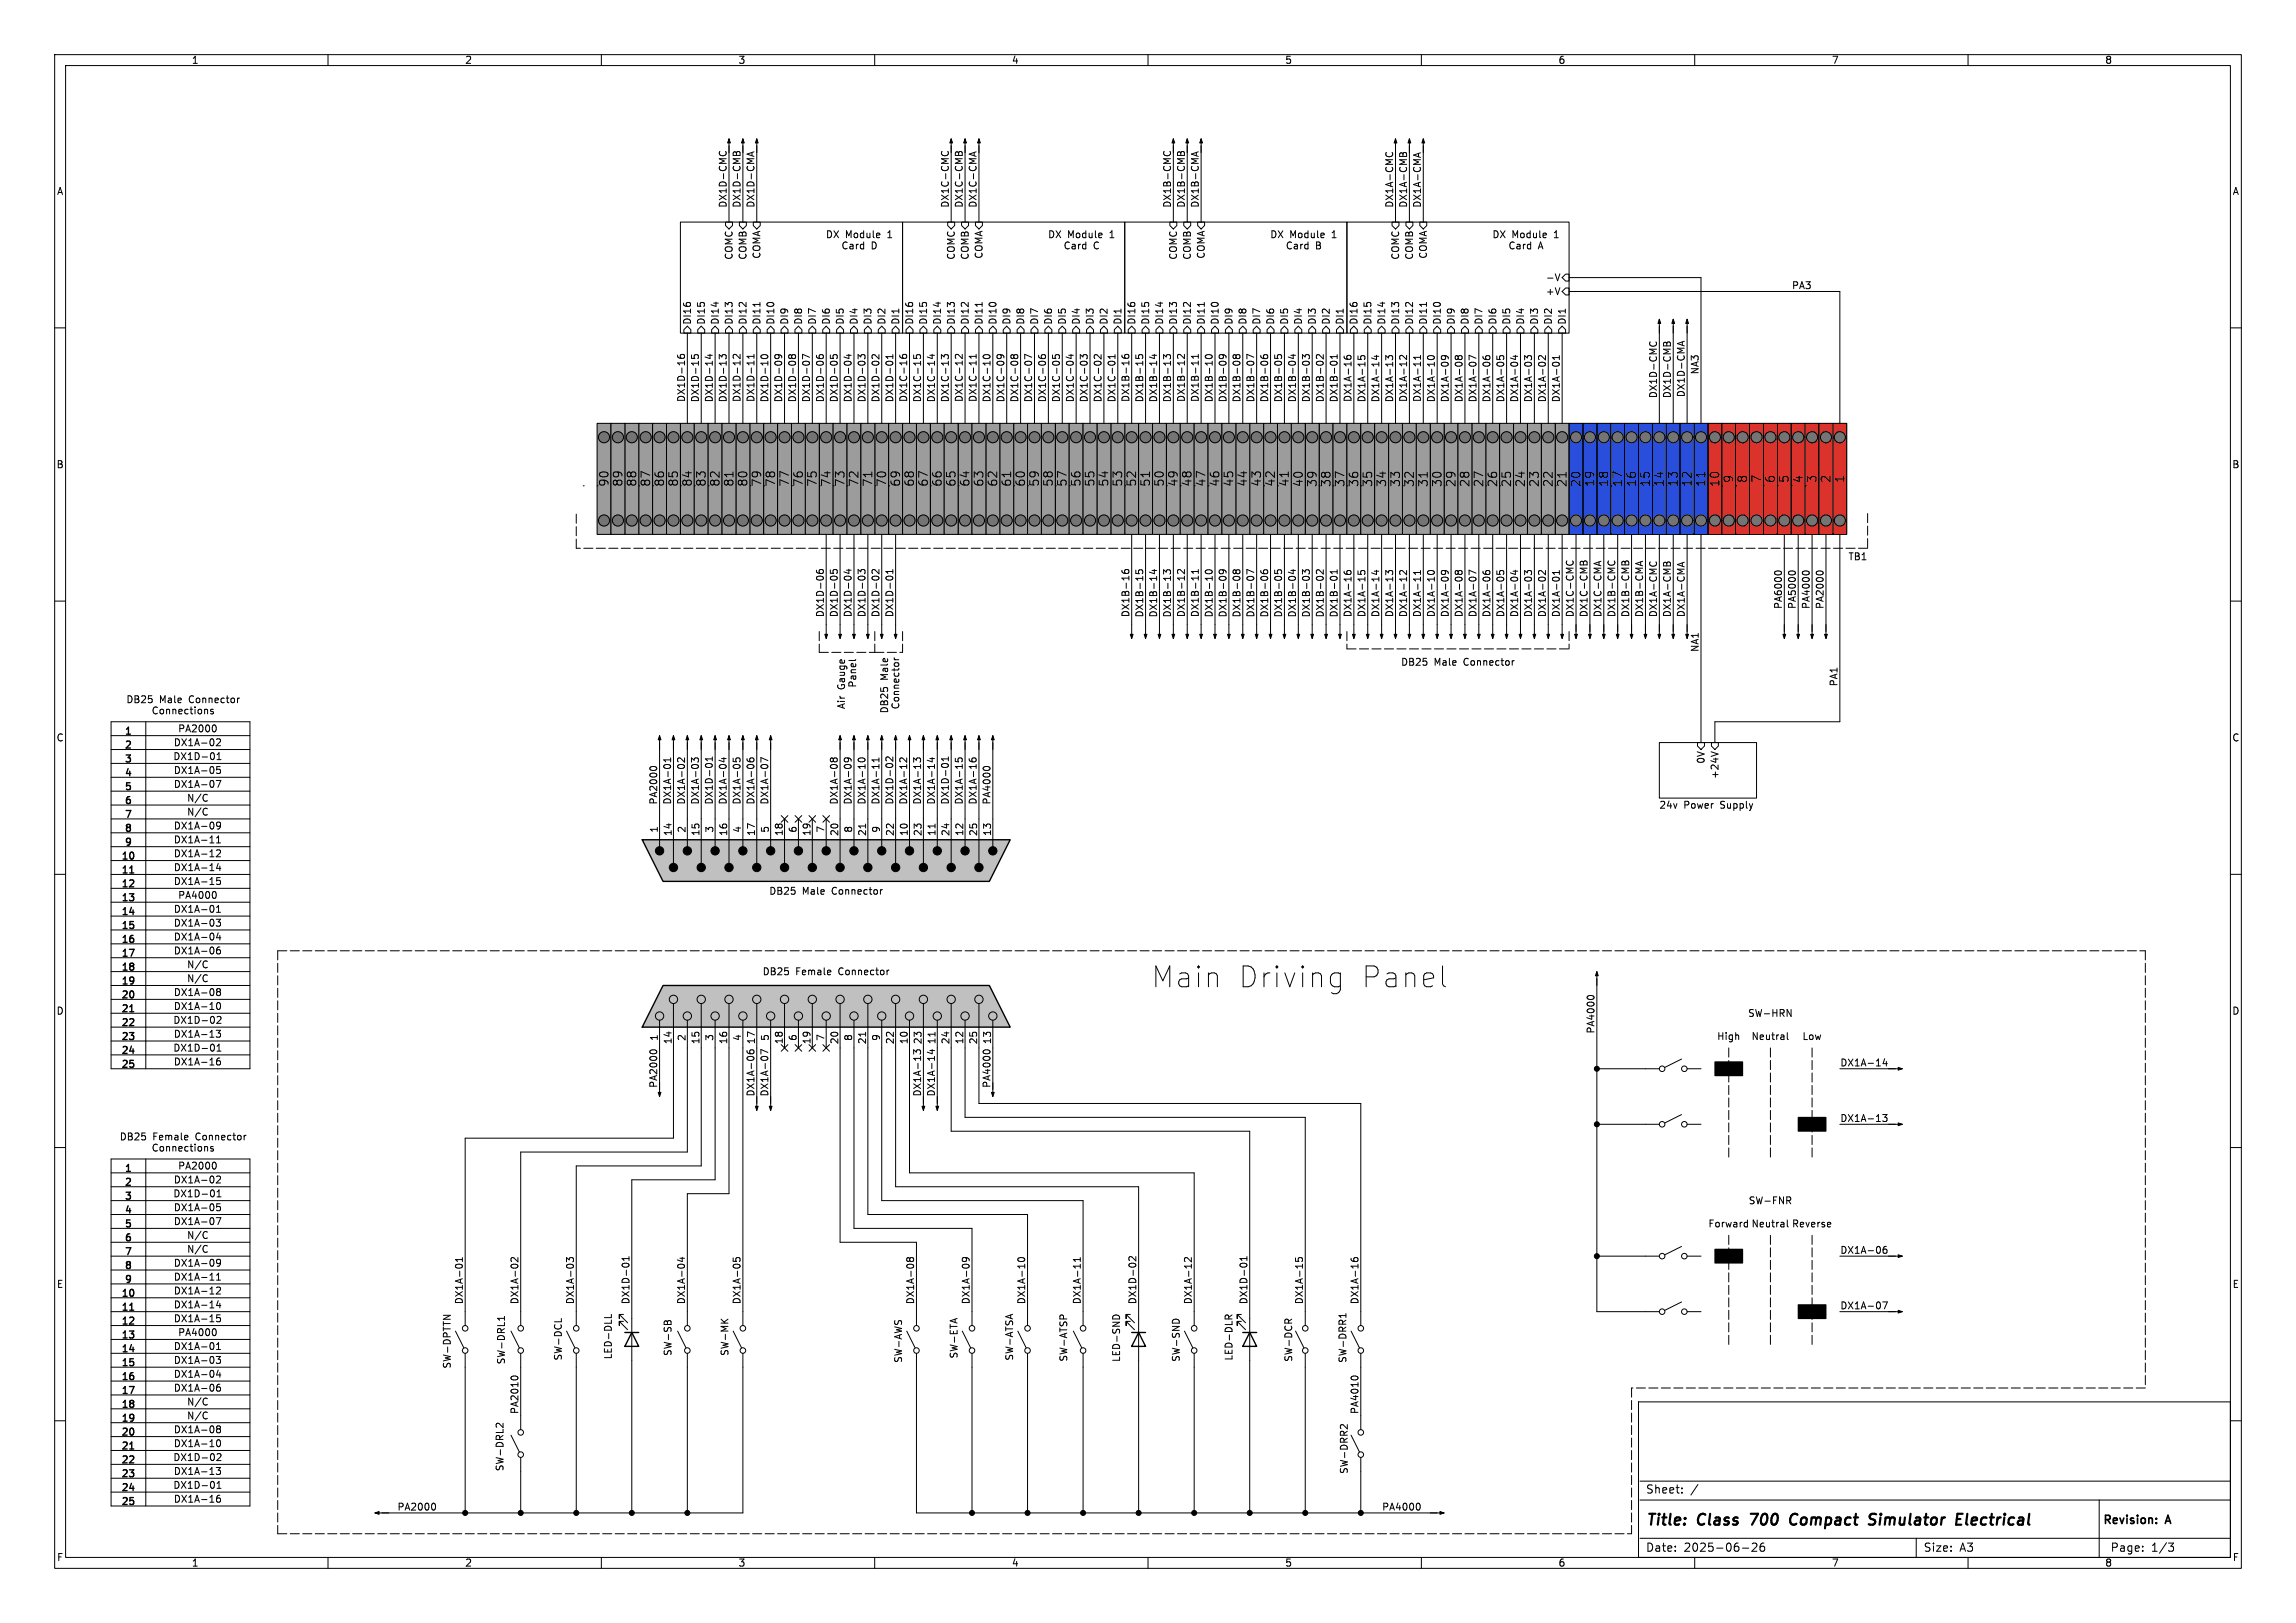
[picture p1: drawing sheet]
<svg xmlns="http://www.w3.org/2000/svg" width="420mm" height="297mm" viewBox="0 0 420 297" stroke-linecap="round" stroke-linejoin="round" font-family="sans-serif">
<defs><g id="words">
<g font-size="5.3">
<text x="210.7" y="181">Main</text>
<text x="226.3" y="181">Driving</text>
<text x="248.5" y="181">Panel</text>
</g>
<g font-size="2.8">
<text x="301" y="279.7">Title:</text>
<text x="310.6" y="279.7">Class</text>
<text x="321.1" y="279.7">700</text>
<text x="329.1" y="279.7">Compact</text>
<text x="344.4" y="279.7">Simulator</text>
<text x="361.1" y="279.7">Electrical</text>
</g>
<g font-size="2.2">
<text x="111.5" y="89.1" transform="rotate(-90 111.5 89.1)">90</text>
<text x="114.1" y="89.1" transform="rotate(-90 114.1 89.1)">89</text>
<text x="116.6" y="89.1" transform="rotate(-90 116.6 89.1)">88</text>
<text x="119.1" y="89.1" transform="rotate(-90 119.1 89.1)">87</text>
<text x="121.7" y="89.1" transform="rotate(-90 121.7 89.1)">86</text>
<text x="124.2" y="89.1" transform="rotate(-90 124.2 89.1)">85</text>
<text x="126.8" y="89.1" transform="rotate(-90 126.8 89.1)">84</text>
<text x="129.3" y="89.1" transform="rotate(-90 129.3 89.1)">83</text>
<text x="131.8" y="89.1" transform="rotate(-90 131.8 89.1)">82</text>
<text x="134.4" y="89.1" transform="rotate(-90 134.4 89.1)">81</text>
<text x="136.9" y="89.1" transform="rotate(-90 136.9 89.1)">80</text>
<text x="139.5" y="89.1" transform="rotate(-90 139.5 89.1)">79</text>
<text x="142" y="89.1" transform="rotate(-90 142 89.1)">78</text>
<text x="144.5" y="89.1" transform="rotate(-90 144.5 89.1)">77</text>
<text x="147.1" y="89.1" transform="rotate(-90 147.1 89.1)">76</text>
<text x="149.6" y="89.1" transform="rotate(-90 149.6 89.1)">75</text>
<text x="152.2" y="89.1" transform="rotate(-90 152.2 89.1)">74</text>
<text x="154.7" y="89.1" transform="rotate(-90 154.7 89.1)">73</text>
<text x="157.2" y="89.1" transform="rotate(-90 157.2 89.1)">72</text>
<text x="159.8" y="89.1" transform="rotate(-90 159.8 89.1)">71</text>
<text x="162.3" y="89.1" transform="rotate(-90 162.3 89.1)">70</text>
<text x="164.8" y="89.1" transform="rotate(-90 164.8 89.1)">69</text>
<text x="167.4" y="89.1" transform="rotate(-90 167.4 89.1)">68</text>
<text x="169.9" y="89.1" transform="rotate(-90 169.9 89.1)">67</text>
<text x="172.5" y="89.1" transform="rotate(-90 172.5 89.1)">66</text>
<text x="175" y="89.1" transform="rotate(-90 175 89.1)">65</text>
<text x="177.5" y="89.1" transform="rotate(-90 177.5 89.1)">64</text>
<text x="180.1" y="89.1" transform="rotate(-90 180.1 89.1)">63</text>
<text x="182.6" y="89.1" transform="rotate(-90 182.6 89.1)">62</text>
<text x="185.2" y="89.1" transform="rotate(-90 185.2 89.1)">61</text>
<text x="187.7" y="89.1" transform="rotate(-90 187.7 89.1)">60</text>
<text x="190.2" y="89.1" transform="rotate(-90 190.2 89.1)">59</text>
<text x="192.8" y="89.1" transform="rotate(-90 192.8 89.1)">58</text>
<text x="195.3" y="89.1" transform="rotate(-90 195.3 89.1)">57</text>
<text x="197.9" y="89.1" transform="rotate(-90 197.9 89.1)">56</text>
<text x="200.4" y="89.1" transform="rotate(-90 200.4 89.1)">55</text>
<text x="202.9" y="89.1" transform="rotate(-90 202.9 89.1)">54</text>
<text x="205.5" y="89.1" transform="rotate(-90 205.5 89.1)">53</text>
<text x="208" y="89.1" transform="rotate(-90 208 89.1)">52</text>
<text x="210.6" y="89.1" transform="rotate(-90 210.6 89.1)">51</text>
<text x="213.1" y="89.1" transform="rotate(-90 213.1 89.1)">50</text>
<text x="215.6" y="89.1" transform="rotate(-90 215.6 89.1)">49</text>
<text x="218.2" y="89.1" transform="rotate(-90 218.2 89.1)">48</text>
<text x="220.7" y="89.1" transform="rotate(-90 220.7 89.1)">47</text>
<text x="223.3" y="89.1" transform="rotate(-90 223.3 89.1)">46</text>
<text x="225.8" y="89.1" transform="rotate(-90 225.8 89.1)">45</text>
<text x="228.3" y="89.1" transform="rotate(-90 228.3 89.1)">44</text>
<text x="230.9" y="89.1" transform="rotate(-90 230.9 89.1)">43</text>
<text x="233.4" y="89.1" transform="rotate(-90 233.4 89.1)">42</text>
<text x="236" y="89.1" transform="rotate(-90 236 89.1)">41</text>
<text x="238.5" y="89.2" transform="rotate(-90 238.5 89.2)">40</text>
<text x="241.1" y="89.2" transform="rotate(-90 241.1 89.2)">39</text>
<text x="243.6" y="89.2" transform="rotate(-90 243.6 89.2)">38</text>
<text x="246.1" y="89.2" transform="rotate(-90 246.1 89.2)">37</text>
<text x="248.7" y="89.2" transform="rotate(-90 248.7 89.2)">36</text>
<text x="251.2" y="89.2" transform="rotate(-90 251.2 89.2)">35</text>
<text x="253.8" y="89.2" transform="rotate(-90 253.8 89.2)">34</text>
<text x="256.3" y="89.2" transform="rotate(-90 256.3 89.2)">33</text>
<text x="258.8" y="89.2" transform="rotate(-90 258.8 89.2)">32</text>
<text x="261.4" y="89.2" transform="rotate(-90 261.4 89.2)">31</text>
<text x="263.9" y="89.2" transform="rotate(-90 263.9 89.2)">30</text>
<text x="266.5" y="89.2" transform="rotate(-90 266.5 89.2)">29</text>
<text x="269" y="89.2" transform="rotate(-90 269 89.2)">28</text>
<text x="271.5" y="89.2" transform="rotate(-90 271.5 89.2)">27</text>
<text x="274.1" y="89.2" transform="rotate(-90 274.1 89.2)">26</text>
<text x="276.6" y="89.2" transform="rotate(-90 276.6 89.2)">25</text>
<text x="279.1" y="89.2" transform="rotate(-90 279.1 89.2)">24</text>
<text x="281.7" y="89.2" transform="rotate(-90 281.7 89.2)">23</text>
<text x="284.2" y="89.2" transform="rotate(-90 284.2 89.2)">22</text>
<text x="286.8" y="89.2" transform="rotate(-90 286.8 89.2)">21</text>
<text x="289.3" y="89.2" transform="rotate(-90 289.3 89.2)">20</text>
<text x="291.8" y="89.2" transform="rotate(-90 291.8 89.2)">19</text>
<text x="294.4" y="89.2" transform="rotate(-90 294.4 89.2)">18</text>
<text x="296.9" y="89.2" transform="rotate(-90 296.9 89.2)">17</text>
<text x="299.5" y="89.2" transform="rotate(-90 299.5 89.2)">16</text>
<text x="302" y="89.2" transform="rotate(-90 302 89.2)">15</text>
<text x="304.5" y="89.2" transform="rotate(-90 304.5 89.2)">14</text>
<text x="307.1" y="89.2" transform="rotate(-90 307.1 89.2)">13</text>
<text x="309.6" y="89.2" transform="rotate(-90 309.6 89.2)">12</text>
<text x="312.2" y="89.2" transform="rotate(-90 312.2 89.2)">11</text>
<text x="314.7" y="89.2" transform="rotate(-90 314.7 89.2)">10</text>
<text x="317.2" y="88.5" transform="rotate(-90 317.2 88.5)">9</text>
<text x="319.8" y="88.5" transform="rotate(-90 319.8 88.5)">8</text>
<text x="322.3" y="88.5" transform="rotate(-90 322.3 88.5)">7</text>
<text x="324.9" y="88.5" transform="rotate(-90 324.9 88.5)">6</text>
<text x="327.4" y="88.5" transform="rotate(-90 327.4 88.5)">5</text>
<text x="329.9" y="88.5" transform="rotate(-90 329.9 88.5)">4</text>
<text x="332.5" y="88.5" transform="rotate(-90 332.5 88.5)">3</text>
<text x="335" y="88.5" transform="rotate(-90 335 88.5)">2</text>
<text x="337.6" y="88.5" transform="rotate(-90 337.6 88.5)">1</text>
</g>
<g font-size="2.1">
<text x="301" y="273.5">Sheet:</text>
<text x="384.6" y="279.3">Revision:</text>
<text x="396.3" y="279.3">A</text>
<text x="301" y="284.2">Date:</text>
<text x="308" y="284.2">2025-06-26</text>
<text x="351.8" y="284.2">Size:</text>
<text x="358.4" y="284.2">A3</text>
<text x="386" y="284.2">Page:</text>
<text x="393.5" y="284.2">1/3</text>
</g>
<g font-size="1.8">
<text x="35" y="11.9">1</text>
<text x="85" y="11.9">2</text>
<text x="135" y="11.9">3</text>
<text x="185" y="11.9">4</text>
<text x="235" y="11.9">5</text>
<text x="285" y="11.9">6</text>
<text x="335" y="11.9">7</text>
<text x="385" y="11.9">8</text>
<text x="10.3" y="35.9">A</text>
<text x="408.3" y="35.9">A</text>
<text x="133" y="38.1" transform="rotate(-90 133 38.1)">DX1D-CMC</text>
<text x="135.5" y="38.1" transform="rotate(-90 135.5 38.1)">DX1D-CMB</text>
<text x="138.1" y="38.1" transform="rotate(-90 138.1 38.1)">DX1D-CMA</text>
<text x="173.6" y="38.1" transform="rotate(-90 173.6 38.1)">DX1C-CMC</text>
<text x="176.2" y="38.1" transform="rotate(-90 176.2 38.1)">DX1C-CMB</text>
<text x="178.7" y="38.1" transform="rotate(-90 178.7 38.1)">DX1C-CMA</text>
<text x="214.3" y="38.1" transform="rotate(-90 214.3 38.1)">DX1B-CMC</text>
<text x="216.8" y="38.1" transform="rotate(-90 216.8 38.1)">DX1B-CMB</text>
<text x="219.4" y="38.1" transform="rotate(-90 219.4 38.1)">DX1B-CMA</text>
<text x="254.9" y="38.1" transform="rotate(-90 254.9 38.1)">DX1A-CMC</text>
<text x="257.5" y="38.1" transform="rotate(-90 257.5 38.1)">DX1A-CMB</text>
<text x="260" y="38.1" transform="rotate(-90 260 38.1)">DX1A-CMA</text>
<text x="134.2" y="47.6" transform="rotate(-90 134.2 47.6)">COMC</text>
<text x="136.8" y="47.6" transform="rotate(-90 136.8 47.6)">COMB</text>
<text x="139.3" y="47.4" transform="rotate(-90 139.3 47.4)">COMA</text>
<text x="151" y="43.8">DX Module</text>
<text x="153.8" y="45.8">Card</text>
<text x="159.4" y="45.8">D</text>
<text x="162.5" y="43.8">1</text>
<text x="174.9" y="47.6" transform="rotate(-90 174.9 47.6)">COMC</text>
<text x="177.4" y="47.6" transform="rotate(-90 177.4 47.6)">COMB</text>
<text x="179.9" y="47.4" transform="rotate(-90 179.9 47.4)">COMA</text>
<text x="191.6" y="43.8">DX Module</text>
<text x="194.5" y="45.8">Card</text>
<text x="200" y="45.8">C</text>
<text x="203.1" y="43.8">1</text>
<text x="215.5" y="47.6" transform="rotate(-90 215.5 47.6)">COMC</text>
<text x="218" y="47.6" transform="rotate(-90 218 47.6)">COMB</text>
<text x="220.6" y="47.4" transform="rotate(-90 220.6 47.4)">COMA</text>
<text x="232.3" y="43.8">DX Module</text>
<text x="235.1" y="45.8">Card</text>
<text x="240.6" y="45.8">B</text>
<text x="243.7" y="43.8">1</text>
<text x="256.1" y="47.6" transform="rotate(-90 256.1 47.6)">COMC</text>
<text x="258.7" y="47.6" transform="rotate(-90 258.7 47.6)">COMB</text>
<text x="261.2" y="47.4" transform="rotate(-90 261.2 47.4)">COMA</text>
<text x="272.9" y="43.8">DX Module</text>
<text x="275.8" y="45.8">Card</text>
<text x="281.4" y="45.8">A</text>
<text x="284.4" y="43.8">1</text>
<text x="282.7" y="51.7">-V</text>
<text x="327.7" y="53">PA3</text>
<text x="126.6" y="59.5" transform="rotate(-90 126.6 59.5)">DI16</text>
<text x="129.1" y="59.5" transform="rotate(-90 129.1 59.5)">DI15</text>
<text x="131.7" y="59.5" transform="rotate(-90 131.7 59.5)">DI14</text>
<text x="134.2" y="59.5" transform="rotate(-90 134.2 59.5)">DI13</text>
<text x="136.8" y="59.5" transform="rotate(-90 136.8 59.5)">DI12</text>
<text x="139.3" y="59.5" transform="rotate(-90 139.3 59.5)">DI11</text>
<text x="141.8" y="59.5" transform="rotate(-90 141.8 59.5)">DI10</text>
<text x="144.4" y="59.5" transform="rotate(-90 144.4 59.5)">DI9</text>
<text x="146.9" y="59.5" transform="rotate(-90 146.9 59.5)">DI8</text>
<text x="149.5" y="59.5" transform="rotate(-90 149.5 59.5)">DI7</text>
<text x="152" y="59.5" transform="rotate(-90 152 59.5)">DI6</text>
<text x="154.5" y="59.5" transform="rotate(-90 154.5 59.5)">DI5</text>
<text x="157.1" y="59.5" transform="rotate(-90 157.1 59.5)">DI4</text>
<text x="159.6" y="59.5" transform="rotate(-90 159.6 59.5)">DI3</text>
<text x="162.2" y="59.5" transform="rotate(-90 162.2 59.5)">DI2</text>
<text x="164.7" y="59.5" transform="rotate(-90 164.7 59.5)">DI1</text>
<text x="167.2" y="59.5" transform="rotate(-90 167.2 59.5)">DI16</text>
<text x="169.8" y="59.5" transform="rotate(-90 169.8 59.5)">DI15</text>
<text x="172.3" y="59.5" transform="rotate(-90 172.3 59.5)">DI14</text>
<text x="174.9" y="59.5" transform="rotate(-90 174.9 59.5)">DI13</text>
<text x="177.4" y="59.5" transform="rotate(-90 177.4 59.5)">DI12</text>
<text x="179.9" y="59.5" transform="rotate(-90 179.9 59.5)">DI11</text>
<text x="182.5" y="59.5" transform="rotate(-90 182.5 59.5)">DI10</text>
<text x="185" y="59.5" transform="rotate(-90 185 59.5)">DI9</text>
<text x="187.6" y="59.5" transform="rotate(-90 187.6 59.5)">DI8</text>
<text x="190.1" y="59.5" transform="rotate(-90 190.1 59.5)">DI7</text>
<text x="192.6" y="59.5" transform="rotate(-90 192.6 59.5)">DI6</text>
<text x="195.2" y="59.5" transform="rotate(-90 195.2 59.5)">DI5</text>
<text x="197.7" y="59.5" transform="rotate(-90 197.7 59.5)">DI4</text>
<text x="200.3" y="59.5" transform="rotate(-90 200.3 59.5)">DI3</text>
<text x="202.8" y="59.5" transform="rotate(-90 202.8 59.5)">DI2</text>
<text x="205.3" y="59.5" transform="rotate(-90 205.3 59.5)">DI1</text>
<text x="207.9" y="59.5" transform="rotate(-90 207.9 59.5)">DI16</text>
<text x="210.4" y="59.5" transform="rotate(-90 210.4 59.5)">DI15</text>
<text x="213" y="59.5" transform="rotate(-90 213 59.5)">DI14</text>
<text x="215.5" y="59.5" transform="rotate(-90 215.5 59.5)">DI13</text>
<text x="218" y="59.5" transform="rotate(-90 218 59.5)">DI12</text>
<text x="220.6" y="59.5" transform="rotate(-90 220.6 59.5)">DI11</text>
<text x="223.1" y="59.5" transform="rotate(-90 223.1 59.5)">DI10</text>
<text x="225.7" y="59.5" transform="rotate(-90 225.7 59.5)">DI9</text>
<text x="228.2" y="59.5" transform="rotate(-90 228.2 59.5)">DI8</text>
<text x="230.7" y="59.5" transform="rotate(-90 230.7 59.5)">DI7</text>
<text x="233.3" y="59.5" transform="rotate(-90 233.3 59.5)">DI6</text>
<text x="235.8" y="59.5" transform="rotate(-90 235.8 59.5)">DI5</text>
<text x="238.4" y="59.5" transform="rotate(-90 238.4 59.5)">DI4</text>
<text x="240.9" y="59.5" transform="rotate(-90 240.9 59.5)">DI3</text>
<text x="243.4" y="59.5" transform="rotate(-90 243.4 59.5)">DI2</text>
<text x="246" y="59.5" transform="rotate(-90 246 59.5)">DI1</text>
<text x="248.5" y="59.5" transform="rotate(-90 248.5 59.5)">DI16</text>
<text x="251.1" y="59.5" transform="rotate(-90 251.1 59.5)">DI15</text>
<text x="253.6" y="59.5" transform="rotate(-90 253.6 59.5)">DI14</text>
<text x="256.1" y="59.5" transform="rotate(-90 256.1 59.5)">DI13</text>
<text x="258.7" y="59.5" transform="rotate(-90 258.7 59.5)">DI12</text>
<text x="261.2" y="59.5" transform="rotate(-90 261.2 59.5)">DI11</text>
<text x="263.8" y="59.5" transform="rotate(-90 263.8 59.5)">DI10</text>
<text x="266.3" y="59.5" transform="rotate(-90 266.3 59.5)">DI9</text>
<text x="268.8" y="59.5" transform="rotate(-90 268.8 59.5)">DI8</text>
<text x="271.4" y="59.5" transform="rotate(-90 271.4 59.5)">DI7</text>
<text x="273.9" y="59.5" transform="rotate(-90 273.9 59.5)">DI6</text>
<text x="276.5" y="59.5" transform="rotate(-90 276.5 59.5)">DI5</text>
<text x="279" y="59.5" transform="rotate(-90 279 59.5)">DI4</text>
<text x="281.5" y="59.5" transform="rotate(-90 281.5 59.5)">DI3</text>
<text x="282.7" y="54.2">+V</text>
<text x="284.1" y="59.5" transform="rotate(-90 284.1 59.5)">DI2</text>
<text x="286.6" y="59.5" transform="rotate(-90 286.6 59.5)">DI1</text>
<text x="310.8" y="68.6" transform="rotate(-90 310.8 68.6)">NA3</text>
<text x="125.4" y="73.7" transform="rotate(-90 125.4 73.7)">DX1D-16</text>
<text x="127.9" y="73.7" transform="rotate(-90 127.9 73.7)">DX1D-15</text>
<text x="130.5" y="73.7" transform="rotate(-90 130.5 73.7)">DX1D-14</text>
<text x="133" y="73.7" transform="rotate(-90 133 73.7)">DX1D-13</text>
<text x="135.5" y="73.7" transform="rotate(-90 135.5 73.7)">DX1D-12</text>
<text x="138.1" y="73.7" transform="rotate(-90 138.1 73.7)">DX1D-11</text>
<text x="140.6" y="73.7" transform="rotate(-90 140.6 73.7)">DX1D-10</text>
<text x="143.2" y="73.7" transform="rotate(-90 143.2 73.7)">DX1D-09</text>
<text x="145.7" y="73.7" transform="rotate(-90 145.7 73.7)">DX1D-08</text>
<text x="148.2" y="73.7" transform="rotate(-90 148.2 73.7)">DX1D-07</text>
<text x="150.8" y="73.7" transform="rotate(-90 150.8 73.7)">DX1D-06</text>
<text x="153.3" y="73.7" transform="rotate(-90 153.3 73.7)">DX1D-05</text>
<text x="155.9" y="73.7" transform="rotate(-90 155.9 73.7)">DX1D-04</text>
<text x="158.4" y="73.7" transform="rotate(-90 158.4 73.7)">DX1D-03</text>
<text x="160.9" y="73.7" transform="rotate(-90 160.9 73.7)">DX1D-02</text>
<text x="163.5" y="73.7" transform="rotate(-90 163.5 73.7)">DX1D-01</text>
<text x="166" y="73.7" transform="rotate(-90 166 73.7)">DX1C-16</text>
<text x="168.6" y="73.7" transform="rotate(-90 168.6 73.7)">DX1C-15</text>
<text x="171.1" y="73.7" transform="rotate(-90 171.1 73.7)">DX1C-14</text>
<text x="173.6" y="73.7" transform="rotate(-90 173.6 73.7)">DX1C-13</text>
<text x="176.2" y="73.7" transform="rotate(-90 176.2 73.7)">DX1C-12</text>
<text x="178.7" y="73.7" transform="rotate(-90 178.7 73.7)">DX1C-11</text>
<text x="181.3" y="73.7" transform="rotate(-90 181.3 73.7)">DX1C-10</text>
<text x="183.8" y="73.7" transform="rotate(-90 183.8 73.7)">DX1C-09</text>
<text x="186.3" y="73.7" transform="rotate(-90 186.3 73.7)">DX1C-08</text>
<text x="188.9" y="73.7" transform="rotate(-90 188.9 73.7)">DX1C-07</text>
<text x="191.4" y="73.7" transform="rotate(-90 191.4 73.7)">DX1C-06</text>
<text x="194" y="73.7" transform="rotate(-90 194 73.7)">DX1C-05</text>
<text x="196.5" y="73.7" transform="rotate(-90 196.5 73.7)">DX1C-04</text>
<text x="199" y="73.7" transform="rotate(-90 199 73.7)">DX1C-03</text>
<text x="201.6" y="73.7" transform="rotate(-90 201.6 73.7)">DX1C-02</text>
<text x="204.1" y="73.7" transform="rotate(-90 204.1 73.7)">DX1C-01</text>
<text x="206.7" y="73.7" transform="rotate(-90 206.7 73.7)">DX1B-16</text>
<text x="209.2" y="73.7" transform="rotate(-90 209.2 73.7)">DX1B-15</text>
<text x="211.7" y="73.7" transform="rotate(-90 211.7 73.7)">DX1B-14</text>
<text x="214.3" y="73.7" transform="rotate(-90 214.3 73.7)">DX1B-13</text>
<text x="216.8" y="73.7" transform="rotate(-90 216.8 73.7)">DX1B-12</text>
<text x="219.4" y="73.7" transform="rotate(-90 219.4 73.7)">DX1B-11</text>
<text x="221.9" y="73.7" transform="rotate(-90 221.9 73.7)">DX1B-10</text>
<text x="224.4" y="73.7" transform="rotate(-90 224.4 73.7)">DX1B-09</text>
<text x="227" y="73.7" transform="rotate(-90 227 73.7)">DX1B-08</text>
<text x="229.5" y="73.7" transform="rotate(-90 229.5 73.7)">DX1B-07</text>
<text x="232.1" y="73.7" transform="rotate(-90 232.1 73.7)">DX1B-06</text>
<text x="234.6" y="73.7" transform="rotate(-90 234.6 73.7)">DX1B-05</text>
<text x="237.1" y="73.7" transform="rotate(-90 237.1 73.7)">DX1B-04</text>
<text x="239.7" y="73.7" transform="rotate(-90 239.7 73.7)">DX1B-03</text>
<text x="242.2" y="73.7" transform="rotate(-90 242.2 73.7)">DX1B-02</text>
<text x="244.8" y="73.7" transform="rotate(-90 244.8 73.7)">DX1B-01</text>
<text x="247.3" y="73.7" transform="rotate(-90 247.3 73.7)">DX1A-16</text>
<text x="249.8" y="73.7" transform="rotate(-90 249.8 73.7)">DX1A-15</text>
<text x="252.4" y="73.7" transform="rotate(-90 252.4 73.7)">DX1A-14</text>
<text x="254.9" y="73.7" transform="rotate(-90 254.9 73.7)">DX1A-13</text>
<text x="257.5" y="73.7" transform="rotate(-90 257.5 73.7)">DX1A-12</text>
<text x="260" y="73.7" transform="rotate(-90 260 73.7)">DX1A-11</text>
<text x="262.5" y="73.7" transform="rotate(-90 262.5 73.7)">DX1A-10</text>
<text x="265.1" y="73.7" transform="rotate(-90 265.1 73.7)">DX1A-09</text>
<text x="267.6" y="73.7" transform="rotate(-90 267.6 73.7)">DX1A-08</text>
<text x="270.2" y="73.7" transform="rotate(-90 270.2 73.7)">DX1A-07</text>
<text x="272.7" y="73.7" transform="rotate(-90 272.7 73.7)">DX1A-06</text>
<text x="275.2" y="73.7" transform="rotate(-90 275.2 73.7)">DX1A-05</text>
<text x="277.8" y="73.7" transform="rotate(-90 277.8 73.7)">DX1A-04</text>
<text x="280.3" y="73.7" transform="rotate(-90 280.3 73.7)">DX1A-03</text>
<text x="282.9" y="73.7" transform="rotate(-90 282.9 73.7)">DX1A-02</text>
<text x="285.4" y="73.7" transform="rotate(-90 285.4 73.7)">DX1A-01</text>
<text x="303.2" y="73" transform="rotate(-90 303.2 73)">DX1D-CMC</text>
<text x="305.7" y="73" transform="rotate(-90 305.7 73)">DX1D-CMB</text>
<text x="308.3" y="72.8" transform="rotate(-90 308.3 72.8)">DX1D-CMA</text>
<text x="10.3" y="85.9">B</text>
<text x="408.2" y="85.9">B</text>
<text x="338" y="102.7">TB1</text>
<text x="150.8" y="113" transform="rotate(-90 150.8 113)">DX1D-06</text>
<text x="153.3" y="113" transform="rotate(-90 153.3 113)">DX1D-05</text>
<text x="155.9" y="113" transform="rotate(-90 155.9 113)">DX1D-04</text>
<text x="158.4" y="113" transform="rotate(-90 158.4 113)">DX1D-03</text>
<text x="160.9" y="113" transform="rotate(-90 160.9 113)">DX1D-02</text>
<text x="163.5" y="113" transform="rotate(-90 163.5 113)">DX1D-01</text>
<text x="206.7" y="113" transform="rotate(-90 206.7 113)">DX1B-16</text>
<text x="209.2" y="113.1" transform="rotate(-90 209.2 113.1)">DX1B-15</text>
<text x="211.7" y="113.1" transform="rotate(-90 211.7 113.1)">DX1B-14</text>
<text x="214.3" y="113.1" transform="rotate(-90 214.3 113.1)">DX1B-13</text>
<text x="216.8" y="113" transform="rotate(-90 216.8 113)">DX1B-12</text>
<text x="219.4" y="113" transform="rotate(-90 219.4 113)">DX1B-11</text>
<text x="221.9" y="113.1" transform="rotate(-90 221.9 113.1)">DX1B-10</text>
<text x="224.4" y="113.1" transform="rotate(-90 224.4 113.1)">DX1B-09</text>
<text x="227" y="113.1" transform="rotate(-90 227 113.1)">DX1B-08</text>
<text x="229.5" y="113.1" transform="rotate(-90 229.5 113.1)">DX1B-07</text>
<text x="232.1" y="113.1" transform="rotate(-90 232.1 113.1)">DX1B-06</text>
<text x="234.6" y="113.1" transform="rotate(-90 234.6 113.1)">DX1B-05</text>
<text x="237.1" y="113.1" transform="rotate(-90 237.1 113.1)">DX1B-04</text>
<text x="239.7" y="113.1" transform="rotate(-90 239.7 113.1)">DX1B-03</text>
<text x="242.2" y="113.1" transform="rotate(-90 242.2 113.1)">DX1B-02</text>
<text x="244.8" y="113.1" transform="rotate(-90 244.8 113.1)">DX1B-01</text>
<text x="247.3" y="113" transform="rotate(-90 247.3 113)">DX1A-16</text>
<text x="249.8" y="113" transform="rotate(-90 249.8 113)">DX1A-15</text>
<text x="252.4" y="113" transform="rotate(-90 252.4 113)">DX1A-14</text>
<text x="254.9" y="113" transform="rotate(-90 254.9 113)">DX1A-13</text>
<text x="257.5" y="113" transform="rotate(-90 257.5 113)">DX1A-12</text>
<text x="260" y="113" transform="rotate(-90 260 113)">DX1A-11</text>
<text x="262.5" y="113" transform="rotate(-90 262.5 113)">DX1A-10</text>
<text x="265.1" y="113" transform="rotate(-90 265.1 113)">DX1A-09</text>
<text x="267.6" y="113" transform="rotate(-90 267.6 113)">DX1A-08</text>
<text x="270.2" y="113" transform="rotate(-90 270.2 113)">DX1A-07</text>
<text x="272.7" y="113" transform="rotate(-90 272.7 113)">DX1A-06</text>
<text x="275.2" y="113" transform="rotate(-90 275.2 113)">DX1A-05</text>
<text x="277.8" y="113" transform="rotate(-90 277.8 113)">DX1A-04</text>
<text x="280.3" y="113" transform="rotate(-90 280.3 113)">DX1A-03</text>
<text x="282.9" y="113" transform="rotate(-90 282.9 113)">DX1A-02</text>
<text x="285.4" y="113" transform="rotate(-90 285.4 113)">DX1A-01</text>
<text x="287.9" y="113" transform="rotate(-90 287.9 113)">DX1C-CMC</text>
<text x="290.5" y="113" transform="rotate(-90 290.5 113)">DX1C-CMB</text>
<text x="293" y="113" transform="rotate(-90 293 113)">DX1C-CMA</text>
<text x="295.6" y="113" transform="rotate(-90 295.6 113)">DX1B-CMC</text>
<text x="298.1" y="113" transform="rotate(-90 298.1 113)">DX1B-CMB</text>
<text x="300.6" y="113" transform="rotate(-90 300.6 113)">DX1B-CMA</text>
<text x="303.2" y="113" transform="rotate(-90 303.2 113)">DX1A-CMC</text>
<text x="305.7" y="113" transform="rotate(-90 305.7 113)">DX1A-CMB</text>
<text x="308.3" y="113" transform="rotate(-90 308.3 113)">DX1A-CMA</text>
<text x="326" y="111.5" transform="rotate(-90 326 111.5)">PA6000</text>
<text x="328.6" y="111.5" transform="rotate(-90 328.6 111.5)">PA5000</text>
<text x="331.1" y="111.5" transform="rotate(-90 331.1 111.5)">PA4000</text>
<text x="333.7" y="111.5" transform="rotate(-90 333.7 111.5)">PA2000</text>
<text x="310.8" y="119.4" transform="rotate(-90 310.8 119.4)">NA1</text>
<text x="156.8" y="125.9" transform="rotate(-90 156.8 125.9)">Panel</text>
<text x="162.7" y="124.5" transform="rotate(-90 162.7 124.5)">Male</text>
<text x="256.2" y="122">DB25</text>
<text x="262.3" y="122">Male</text>
<text x="267.9" y="122">Connector</text>
<text x="336.2" y="125.7" transform="rotate(-90 336.2 125.7)">PA1</text>
<text x="23" y="128.9">DB25</text>
<text x="27.7" y="130.9">Connections</text>
<text x="29.2" y="128.9">Male</text>
<text x="34.7" y="128.9">Connector</text>
<text x="154.8" y="129.9" transform="rotate(-90 154.8 129.9)">Air</text>
<text x="154.8" y="126.2" transform="rotate(-90 154.8 126.2)">Gauge</text>
<text x="162.7" y="130.6" transform="rotate(-90 162.7 130.6)">DB25</text>
<text x="164.7" y="129.9" transform="rotate(-90 164.7 129.9)">Connector</text>
<text x="10.3" y="135.9">C</text>
<text x="22.6" y="135.1">1</text>
<text x="22.6" y="137.6">2</text>
<text x="31.7" y="136.8">DX1A-02</text>
<text x="32.5" y="134.2">PA2000</text>
<text x="408.2" y="135.9">C</text>
<text x="22.6" y="140.1">3</text>
<text x="22.6" y="142.7">4</text>
<text x="31.6" y="139.3">DX1D-01</text>
<text x="31.7" y="141.8">DX1A-05</text>
<text x="312" y="139.9" transform="rotate(-90 312 139.9)">0V</text>
<text x="314.6" y="142.6" transform="rotate(-90 314.6 142.6)">+24V</text>
<text x="22.6" y="145.2">5</text>
<text x="22.6" y="147.8">6</text>
<text x="31.7" y="144.4">DX1A-07</text>
<text x="34.1" y="146.9">N/C</text>
<text x="34.1" y="149.5">N/C</text>
<text x="120.3" y="147.3" transform="rotate(-90 120.3 147.3)">PA2000</text>
<text x="122.8" y="147.3" transform="rotate(-90 122.8 147.3)">DX1A-01</text>
<text x="125.4" y="147.3" transform="rotate(-90 125.4 147.3)">DX1A-02</text>
<text x="127.9" y="147.3" transform="rotate(-90 127.9 147.3)">DX1A-03</text>
<text x="130.5" y="147.3" transform="rotate(-90 130.5 147.3)">DX1D-01</text>
<text x="133" y="147.3" transform="rotate(-90 133 147.3)">DX1A-04</text>
<text x="135.5" y="147.3" transform="rotate(-90 135.5 147.3)">DX1A-05</text>
<text x="138.1" y="147.3" transform="rotate(-90 138.1 147.3)">DX1A-06</text>
<text x="140.6" y="147.3" transform="rotate(-90 140.6 147.3)">DX1A-07</text>
<text x="153.3" y="147.3" transform="rotate(-90 153.3 147.3)">DX1A-08</text>
<text x="155.9" y="147.3" transform="rotate(-90 155.9 147.3)">DX1A-09</text>
<text x="158.4" y="147.3" transform="rotate(-90 158.4 147.3)">DX1A-10</text>
<text x="160.9" y="147.3" transform="rotate(-90 160.9 147.3)">DX1A-11</text>
<text x="163.5" y="147.3" transform="rotate(-90 163.5 147.3)">DX1D-02</text>
<text x="166" y="147.3" transform="rotate(-90 166 147.3)">DX1A-12</text>
<text x="168.6" y="147.3" transform="rotate(-90 168.6 147.3)">DX1A-13</text>
<text x="171.1" y="147.3" transform="rotate(-90 171.1 147.3)">DX1A-14</text>
<text x="173.6" y="147.3" transform="rotate(-90 173.6 147.3)">DX1D-01</text>
<text x="176.2" y="147.3" transform="rotate(-90 176.2 147.3)">DX1A-15</text>
<text x="178.7" y="147.3" transform="rotate(-90 178.7 147.3)">DX1A-16</text>
<text x="181.3" y="147.3" transform="rotate(-90 181.3 147.3)">PA4000</text>
<text x="303.4" y="148.2">24v</text>
<text x="308" y="148.2">Power</text>
<text x="314.8" y="148.2">Supply</text>
<text x="22.6" y="150.3">7</text>
<text x="22.6" y="152.8">8</text>
<text x="22.6" y="155.4">9</text>
<text x="31.7" y="152">DX1A-09</text>
<text x="31.7" y="154.5">DX1A-11</text>
<text x="120.4" y="152.5" transform="rotate(-90 120.4 152.5)">1</text>
<text x="122.9" y="153.1" transform="rotate(-90 122.9 153.1)">14</text>
<text x="125.5" y="152.5" transform="rotate(-90 125.5 152.5)">2</text>
<text x="128" y="153.1" transform="rotate(-90 128 153.1)">15</text>
<text x="130.6" y="152.5" transform="rotate(-90 130.6 152.5)">3</text>
<text x="133.1" y="153.1" transform="rotate(-90 133.1 153.1)">16</text>
<text x="135.6" y="152.5" transform="rotate(-90 135.6 152.5)">4</text>
<text x="138.2" y="153.1" transform="rotate(-90 138.2 153.1)">17</text>
<text x="140.7" y="152.5" transform="rotate(-90 140.7 152.5)">5</text>
<text x="143.3" y="153.1" transform="rotate(-90 143.3 153.1)">18</text>
<text x="145.8" y="152.5" transform="rotate(-90 145.8 152.5)">6</text>
<text x="148.3" y="153.1" transform="rotate(-90 148.3 153.1)">19</text>
<text x="150.9" y="152.5" transform="rotate(-90 150.9 152.5)">7</text>
<text x="153.4" y="153.1" transform="rotate(-90 153.4 153.1)">20</text>
<text x="156" y="152.5" transform="rotate(-90 156 152.5)">8</text>
<text x="158.5" y="153.1" transform="rotate(-90 158.5 153.1)">21</text>
<text x="161" y="152.5" transform="rotate(-90 161 152.5)">9</text>
<text x="163.6" y="153.1" transform="rotate(-90 163.6 153.1)">22</text>
<text x="166.1" y="153.1" transform="rotate(-90 166.1 153.1)">10</text>
<text x="168.7" y="153.1" transform="rotate(-90 168.7 153.1)">23</text>
<text x="171.2" y="153.1" transform="rotate(-90 171.2 153.1)">11</text>
<text x="173.7" y="153.1" transform="rotate(-90 173.7 153.1)">24</text>
<text x="176.3" y="153.1" transform="rotate(-90 176.3 153.1)">12</text>
<text x="178.8" y="153.1" transform="rotate(-90 178.8 153.1)">25</text>
<text x="181.4" y="153.1" transform="rotate(-90 181.4 153.1)">13</text>
<text x="22" y="157.9">10</text>
<text x="22" y="160.5">11</text>
<text x="31.7" y="157.1">DX1A-12</text>
<text x="31.7" y="159.6">DX1A-14</text>
<text x="22" y="163">12</text>
<text x="22" y="165.5">13</text>
<text x="31.7" y="162.2">DX1A-15</text>
<text x="31.7" y="167.2">DX1A-01</text>
<text x="32.5" y="164.7">PA4000</text>
<text x="140.6" y="163.9">DB25</text>
<text x="146.8" y="163.9">Male</text>
<text x="152.3" y="163.9">Connector</text>
<text x="22" y="168.1">14</text>
<text x="22" y="170.6">15</text>
<text x="22" y="173.2">16</text>
<text x="31.7" y="169.8">DX1A-03</text>
<text x="31.7" y="172.3">DX1A-04</text>
<text x="22" y="175.7">17</text>
<text x="22" y="178.2">18</text>
<text x="31.7" y="174.9">DX1A-06</text>
<text x="34.1" y="177.4">N/C</text>
<text x="34.1" y="179.9">N/C</text>
<text x="139.4" y="178.7">DB25</text>
<text x="145.5" y="178.7">Female</text>
<text x="153.5" y="178.7">Connector</text>
<text x="10.3" y="185.9">D</text>
<text x="22" y="180.8">19</text>
<text x="22" y="183.3">20</text>
<text x="22" y="185.9">21</text>
<text x="31.7" y="182.5">DX1A-08</text>
<text x="31.7" y="185">DX1A-10</text>
<text x="408.2" y="185.9">D</text>
<text x="22" y="188.4">22</text>
<text x="22" y="190.9">23</text>
<text x="31.6" y="187.6">DX1D-02</text>
<text x="31.7" y="190.1">DX1A-13</text>
<text x="120.4" y="190.6" transform="rotate(-90 120.4 190.6)">1</text>
<text x="122.9" y="191.2" transform="rotate(-90 122.9 191.2)">14</text>
<text x="125.5" y="190.6" transform="rotate(-90 125.5 190.6)">2</text>
<text x="128" y="191.2" transform="rotate(-90 128 191.2)">15</text>
<text x="130.6" y="190.6" transform="rotate(-90 130.6 190.6)">3</text>
<text x="133.1" y="191.2" transform="rotate(-90 133.1 191.2)">16</text>
<text x="135.6" y="190.6" transform="rotate(-90 135.6 190.6)">4</text>
<text x="138.2" y="191.2" transform="rotate(-90 138.2 191.2)">17</text>
<text x="140.7" y="190.6" transform="rotate(-90 140.7 190.6)">5</text>
<text x="143.3" y="191.2" transform="rotate(-90 143.3 191.2)">18</text>
<text x="145.8" y="190.6" transform="rotate(-90 145.8 190.6)">6</text>
<text x="148.3" y="191.2" transform="rotate(-90 148.3 191.2)">19</text>
<text x="150.9" y="190.6" transform="rotate(-90 150.9 190.6)">7</text>
<text x="153.4" y="191.2" transform="rotate(-90 153.4 191.2)">20</text>
<text x="156" y="190.6" transform="rotate(-90 156 190.6)">8</text>
<text x="158.5" y="191.2" transform="rotate(-90 158.5 191.2)">21</text>
<text x="161" y="190.6" transform="rotate(-90 161 190.6)">9</text>
<text x="163.6" y="191.2" transform="rotate(-90 163.6 191.2)">22</text>
<text x="166.1" y="191.2" transform="rotate(-90 166.1 191.2)">10</text>
<text x="168.7" y="191.2" transform="rotate(-90 168.7 191.2)">23</text>
<text x="171.2" y="191.2" transform="rotate(-90 171.2 191.2)">11</text>
<text x="173.7" y="191.2" transform="rotate(-90 173.7 191.2)">24</text>
<text x="176.3" y="191.2" transform="rotate(-90 176.3 191.2)">12</text>
<text x="178.8" y="191.2" transform="rotate(-90 178.8 191.2)">25</text>
<text x="181.4" y="191.2" transform="rotate(-90 181.4 191.2)">13</text>
<text x="291.8" y="189.2" transform="rotate(-90 291.8 189.2)">PA4000</text>
<text x="314" y="190.6">High</text>
<text x="319.7" y="186.3">SW-HRN</text>
<text x="320.3" y="190.6">Neutral</text>
<text x="329.6" y="190.6">Low</text>
<text x="22" y="193.5">24</text>
<text x="22" y="196">25</text>
<text x="31.6" y="192.6">DX1D-01</text>
<text x="31.7" y="195.2">DX1A-16</text>
<text x="336.5" y="195.2">DX1A-14</text>
<text x="120.3" y="199.2" transform="rotate(-90 120.3 199.2)">PA2000</text>
<text x="138.1" y="200.7" transform="rotate(-90 138.1 200.7)">DX1A-06</text>
<text x="140.6" y="200.7" transform="rotate(-90 140.6 200.7)">DX1A-07</text>
<text x="168.6" y="200.7" transform="rotate(-90 168.6 200.7)">DX1A-13</text>
<text x="171.1" y="200.7" transform="rotate(-90 171.1 200.7)">DX1A-14</text>
<text x="181.3" y="199.2" transform="rotate(-90 181.3 199.2)">PA4000</text>
<text x="21.8" y="208.9">DB25</text>
<text x="27.9" y="208.9">Female</text>
<text x="35.9" y="208.9">Connector</text>
<text x="336.5" y="205.4">DX1A-13</text>
<text x="22.6" y="215.1">1</text>
<text x="27.7" y="210.9">Connections</text>
<text x="32.5" y="214.2">PA2000</text>
<text x="22.6" y="217.6">2</text>
<text x="22.6" y="220.2">3</text>
<text x="31.6" y="219.3">DX1D-01</text>
<text x="31.7" y="216.8">DX1A-02</text>
<text x="31.7" y="221.8">DX1A-05</text>
<text x="319.8" y="220.6">SW-FNR</text>
<text x="22.6" y="222.7">4</text>
<text x="22.6" y="225.2">5</text>
<text x="22.6" y="227.8">6</text>
<text x="31.7" y="224.4">DX1A-07</text>
<text x="34.1" y="226.9">N/C</text>
<text x="312.4" y="224.9">Forward</text>
<text x="320.3" y="224.9">Neutral</text>
<text x="327.7" y="224.9">Reverse</text>
<text x="22.6" y="230.3">7</text>
<text x="22.6" y="232.9">8</text>
<text x="31.7" y="232">DX1A-09</text>
<text x="34.1" y="229.5">N/C</text>
<text x="336.5" y="229.5">DX1A-06</text>
<text x="10.3" y="235.9">E</text>
<text x="22" y="237.9">10</text>
<text x="22.6" y="235.4">9</text>
<text x="31.7" y="234.5">DX1A-11</text>
<text x="31.7" y="237.1">DX1A-12</text>
<text x="31.7" y="239.6">DX1A-14</text>
<text x="84.7" y="238.8" transform="rotate(-90 84.7 238.8)">DX1A-01</text>
<text x="94.9" y="238.8" transform="rotate(-90 94.9 238.8)">DX1A-02</text>
<text x="105.1" y="238.8" transform="rotate(-90 105.1 238.8)">DX1A-03</text>
<text x="115.2" y="238.8" transform="rotate(-90 115.2 238.8)">DX1D-01</text>
<text x="125.4" y="238.8" transform="rotate(-90 125.4 238.8)">DX1A-04</text>
<text x="135.5" y="238.8" transform="rotate(-90 135.5 238.8)">DX1A-05</text>
<text x="167.3" y="238.8" transform="rotate(-90 167.3 238.8)">DX1A-08</text>
<text x="177.5" y="238.8" transform="rotate(-90 177.5 238.8)">DX1A-09</text>
<text x="187.6" y="238.8" transform="rotate(-90 187.6 238.8)">DX1A-10</text>
<text x="197.8" y="238.8" transform="rotate(-90 197.8 238.8)">DX1A-11</text>
<text x="207.9" y="238.8" transform="rotate(-90 207.9 238.8)">DX1D-02</text>
<text x="218.1" y="238.8" transform="rotate(-90 218.1 238.8)">DX1A-12</text>
<text x="228.3" y="238.8" transform="rotate(-90 228.3 238.8)">DX1D-01</text>
<text x="238.4" y="238.8" transform="rotate(-90 238.4 238.8)">DX1A-15</text>
<text x="248.6" y="238.8" transform="rotate(-90 248.6 238.8)">DX1A-16</text>
<text x="336.5" y="239.7">DX1A-07</text>
<text x="408.3" y="235.9">E</text>
<text x="22" y="240.5">11</text>
<text x="22" y="243">12</text>
<text x="22" y="245.6">13</text>
<text x="31.7" y="242.2">DX1A-15</text>
<text x="32.5" y="244.7">PA4000</text>
<text x="22" y="248.1">14</text>
<text x="22" y="250.6">15</text>
<text x="31.7" y="247.2">DX1A-01</text>
<text x="31.7" y="249.8">DX1A-03</text>
<text x="82.7" y="250.5" transform="rotate(-90 82.7 250.5)">SW-DPTTN</text>
<text x="92.6" y="249.8" transform="rotate(-90 92.6 249.8)">SW-DRL1</text>
<text x="103" y="249.1" transform="rotate(-90 103 249.1)">SW-DCL</text>
<text x="112.1" y="248.8" transform="rotate(-90 112.1 248.8)">LED-DLL</text>
<text x="123" y="248.2" transform="rotate(-90 123 248.2)">SW-SB</text>
<text x="133.5" y="248.2" transform="rotate(-90 133.5 248.2)">SW-MK</text>
<text x="165.2" y="249.5" transform="rotate(-90 165.2 249.5)">SW-AWS</text>
<text x="175.4" y="248.7" transform="rotate(-90 175.4 248.7)">SW-ETA</text>
<text x="185.5" y="249.1" transform="rotate(-90 185.5 249.1)">SW-ATSA</text>
<text x="195.4" y="249.3" transform="rotate(-90 195.4 249.3)">SW-ATSP</text>
<text x="205.1" y="249.3" transform="rotate(-90 205.1 249.3)">LED-SND</text>
<text x="216" y="249.3" transform="rotate(-90 216 249.3)">SW-SND</text>
<text x="225.7" y="249.1" transform="rotate(-90 225.7 249.1)">LED-DLR</text>
<text x="236.6" y="249.3" transform="rotate(-90 236.6 249.3)">SW-DCR</text>
<text x="246.5" y="249.5" transform="rotate(-90 246.5 249.5)">SW-DRR1</text>
<text x="22" y="253.2">16</text>
<text x="22" y="255.7">17</text>
<text x="31.7" y="252.3">DX1A-04</text>
<text x="31.7" y="254.9">DX1A-06</text>
<text x="34.1" y="257.4">N/C</text>
<text x="22" y="258.3">18</text>
<text x="22" y="260.8">19</text>
<text x="22" y="263.3">20</text>
<text x="31.7" y="262.5">DX1A-08</text>
<text x="34.1" y="259.9">N/C</text>
<text x="94.9" y="258.9" transform="rotate(-90 94.9 258.9)">PA2010</text>
<text x="248.6" y="258.9" transform="rotate(-90 248.6 258.9)">PA4010</text>
<text x="22" y="265.9">21</text>
<text x="22" y="268.4">22</text>
<text x="31.6" y="267.6">DX1D-02</text>
<text x="31.7" y="265">DX1A-10</text>
<text x="92.3" y="269.3" transform="rotate(-90 92.3 269.3)">SW-DRL2</text>
<text x="246.7" y="269.8" transform="rotate(-90 246.7 269.8)">SW-DRR2</text>
<text x="22" y="271">23</text>
<text x="22" y="273.5">24</text>
<text x="31.6" y="272.6">DX1D-01</text>
<text x="31.7" y="270.1">DX1A-13</text>
<text x="31.7" y="275.2">DX1A-16</text>
<text x="22" y="276">25</text>
<text x="72.6" y="276.5">PA2000</text>
<text x="252.7" y="276.5">PA4000</text>
<text x="10.3" y="285.9">F</text>
<text x="35" y="286.9">1</text>
<text x="85" y="286.9">2</text>
<text x="135" y="286.9">3</text>
<text x="185" y="286.9">4</text>
<text x="235" y="286.9">5</text>
<text x="285" y="286.9">6</text>
<text x="335" y="286.9">7</text>
<text x="385" y="286.9">8</text>
<text x="408.3" y="285.9">F</text>
</g>
</g></defs>
<g fill="none" stroke="#000" stroke-width=".18">
<path d="M10 10h400v277h-400zM12 12h396v273h-396zM60 10v2M110 10v2M160 10v2M210 10v2M260 10v2M310 10v2M360 10v2M10 60h2M408 60h2M10 110h2"/>
<path d="M408 110h2M10 160h2M408 160h2M10 210h2M408 210h2M299.7 256.5h108.3v28.5h-108.3zM10 260h2M68.6 276.9h2.5M300 274.5h108M300 271h108M307.7 273.1v.1M307.7 272.3v.1"/>
<path d="M310.6 271.7l-1.3 1.9M384 274.5v10.5M408 260h2M60 285v2M110 285v2M160 285v2M210 285v2M260 285v2M300 281.5h108M310 285v2M318.7 283.3h1.2M320.5 282.5l.6-.1 .2 .1 .1 .3-1 1.1h1"/>
<path d="M322.7 282.4a.59 .59 0 0 0-.8 .6v.6l.2 .2 .4 .1 .2-.2 .1-.5-.1-.2-.5-.1-.3 .3M350.5 281.5v3.5M360 285v2M391.9 283.7v.2M391.9 282.9v.2M396.7 282.4h.9l-.5 .5 .4 .2 .1 .5-.3 .3h-.4"/>
</g>
<path d="M320.3 277h1.3M328.4 277a1.13 1.13 0 0 0-.9 .7 1.13 1.13 0 0 0 .2 1.2l.3 .1 .5-.1M342.1 277.9l.6 .2a.49 .49 0 0 1 .3 .5 .49 .49 0 0 1-.4 .4h-.5M342.2 277.1l.2-.1 .8 .1M357.8 279h1M357.9 278h.7M358.1 277h.9M359.9 277l-.2 1.7 .2 .3" fill="none" stroke="#000" stroke-width=".4"/>
<path d="M313.7 194.3h5.1v2.6h-5.1zM328.9 204.5h5.1v2.5h-5.1zM313.7 228.6h5.1v2.5h-5.1zM328.9 238.8h5.1v2.5h-5.1z" fill="#000"/>
<path d="M68.6 276.9l.7-.3v.5z" fill="#000" stroke="#000" stroke-width=".18"/>
<path d="M193 77.5h2.6v20.3h-2.6z" fill="#9c9c9c"/>
<g fill="#747474" stroke="#747474" stroke-width=".18">
<circle cx="194.3" cy="95.2" r="1.02"/>
<circle cx="194.3" cy="80" r="1.02"/>
</g>
<g fill="none" stroke="#000" stroke-width=".18">
<path d="M193 77.5h2.6v20.3h-2.6zM151.1 114.3v2.5M153.7 114.3v2.5M156.2 114.3v2.5M158.7 114.3v2.5M161.3 114.3v2.5M163.8 114.3v2.5"/>
<circle cx="194.3" cy="95.2" r="1.02"/>
<circle cx="194.3" cy="80" r="1.02"/>
</g>
<path d="M150.9 116.1h.5l-.3 .7zM153.4 116.1h.5l-.2 .7zM156 116.1h.5l-.3 .7zM158.5 116.1h.5l-.3 .7zM161 116.1h.5l-.2 .7zM163.6 116.1h.5l-.3 .7z" fill="#000" stroke="#000" stroke-width=".18"/>
<path d="M109.2 77.5h2.6v20.3h-2.6z" fill="#9c9c9c"/>
<g fill="#747474" stroke="#747474" stroke-width=".18">
<circle cx="110.5" cy="95.2" r="1.02"/>
<circle cx="110.5" cy="80" r="1.02"/>
</g>
<g fill="none" stroke="#000" stroke-width=".18">
<path d="M109.2 77.5h2.6v20.3h-2.6zM106.7 88.9h.1"/>
<circle cx="110.5" cy="80" r="1.02"/>
<circle cx="110.5" cy="95.2" r="1.02"/>
</g>
<path d="M116.8 77.5h2.6v20.3h-2.6z" fill="#9c9c9c"/>
<g fill="#747474" stroke="#747474" stroke-width=".18">
<circle cx="118.1" cy="95.2" r="1.02"/>
<circle cx="118.1" cy="80" r="1.02"/>
</g>
<g fill="none" stroke="#000" stroke-width=".18">
<path d="M116.8 77.5h2.6v20.3h-2.6z"/>
<circle cx="118.1" cy="80" r="1.02"/>
<circle cx="118.1" cy="95.2" r="1.02"/>
</g>
<path d="M114.3 77.5h2.5v20.3h-2.5z" fill="#9c9c9c"/>
<g fill="#747474" stroke="#747474" stroke-width=".18">
<circle cx="115.6" cy="95.2" r="1.02"/>
<circle cx="115.6" cy="80" r="1.02"/>
</g>
<g fill="none" stroke="#000" stroke-width=".18">
<path d="M114.3 77.5h2.5v20.3h-2.5z"/>
<circle cx="115.6" cy="80" r="1.02"/>
<circle cx="115.6" cy="95.2" r="1.02"/>
</g>
<path d="M111.8 77.5h2.5v20.3h-2.5z" fill="#9c9c9c"/>
<g fill="#747474" stroke="#747474" stroke-width=".18">
<circle cx="113" cy="95.2" r="1.02"/>
<circle cx="113" cy="80" r="1.02"/>
</g>
<g fill="none" stroke="#000" stroke-width=".18">
<path d="M111.8 77.5h2.5v20.3h-2.5z"/>
<circle cx="113" cy="95.2" r="1.02"/>
<circle cx="113" cy="80" r="1.02"/>
</g>
<path d="M119.4 77.5h2.5v20.3h-2.5z" fill="#9c9c9c"/>
<g fill="#747474" stroke="#747474" stroke-width=".18">
<circle cx="120.6" cy="95.2" r="1.02"/>
<circle cx="120.6" cy="80" r="1.02"/>
</g>
<g fill="none" stroke="#000" stroke-width=".18">
<path d="M119.4 77.5h2.5v20.3h-2.5z"/>
<circle cx="120.6" cy="80" r="1.02"/>
<circle cx="120.6" cy="95.2" r="1.02"/>
</g>
<path d="M124.5 77.5h2.5v20.3h-2.5z" fill="#9c9c9c"/>
<g fill="#747474" stroke="#747474" stroke-width=".18">
<circle cx="125.7" cy="95.2" r="1.02"/>
<circle cx="125.7" cy="80" r="1.02"/>
</g>
<g fill="none" stroke="#000" stroke-width=".18">
<path d="M124.5 77.5h2.5v20.3h-2.5z"/>
<circle cx="125.7" cy="95.2" r="1.02"/>
<circle cx="125.7" cy="80" r="1.02"/>
</g>
<path d="M121.9 77.5h2.6v20.3h-2.6z" fill="#9c9c9c"/>
<g fill="#747474" stroke="#747474" stroke-width=".18">
<circle cx="123.2" cy="95.2" r="1.02"/>
<circle cx="123.2" cy="80" r="1.02"/>
</g>
<g fill="none" stroke="#000" stroke-width=".18">
<path d="M121.9 77.5h2.6v20.3h-2.6z"/>
<circle cx="123.2" cy="95.2" r="1.02"/>
<circle cx="123.2" cy="80" r="1.02"/>
</g>
<path d="M127 77.5h2.5v20.3h-2.5z" fill="#9c9c9c"/>
<g fill="#747474" stroke="#747474" stroke-width=".18">
<circle cx="128.3" cy="95.2" r="1.02"/>
<circle cx="128.3" cy="80" r="1.02"/>
</g>
<g fill="none" stroke="#000" stroke-width=".18">
<path d="M127 77.5h2.5v20.3h-2.5zM292.1 177.8v2.5M301 195.6h2.5M307.6 193.8l-3.1 1.5M308.6 195.6h2.5M345.4 195.6h2.6M345.4 205.7h2.6M345.4 229.9h2.6M235.1 241.5l.2-.1 .3 .1M236.3 241.4l-.6 .4M237 243.6l1.5 3M238.8 240v2.6"/>
<path d="M238.8 247.6v2.6M345.4 240h2.6"/>
<circle cx="128.3" cy="80" r="1.02"/>
<circle cx="128.3" cy="95.2" r="1.02"/>
<circle cx="304" cy="195.6" r=".51"/>
<circle cx="308.1" cy="195.6" r=".51"/>
<circle cx="238.8" cy="247.1" r=".51"/>
<circle cx="238.8" cy="243.1" r=".51"/>
</g>
<path d="M292.1 177.8l.3 .8h-.6zM347.2 195.3l.8 .3-.8 .2zM347.2 205.5l.8 .2-.8 .3zM347.2 229.6l.8 .3-.8 .2zM347.2 239.8l.8 .2-.8 .3z" fill="#000" stroke="#000" stroke-width=".18"/>
<path d="M185.4 77.5h2.6v20.3h-2.6z" fill="#9c9c9c"/>
<g fill="#747474" stroke="#747474" stroke-width=".18">
<circle cx="186.7" cy="95.2" r="1.02"/>
<circle cx="186.7" cy="80" r="1.02"/>
</g>
<g fill="none" stroke="#000" stroke-width=".18">
<path d="M176.5 25.4v2.5M185.4 77.5h2.6v20.3h-2.6zM301 205.7h2.5M307.6 204l-3.1 1.5M308.6 205.7h2.5M301 229.9h2.5M307.6 238.3l-3.1 1.5M307.6 228.1l-3.1 1.5M308.6 229.9h2.5M224.1 241.4v-.5l.2-.3 .4 .2 .1 .6M225.4 240.6l-.6 .5M227.1 240.5h-.8v.8v-.8l1.5 1.6"/>
<path d="M227.1 241.8h-.8v.8v-.8l1.5 1.5M228.6 241.3v7.6M246.2 240.4v.7M246.2 240.7h-1.3l.3 .3M247.1 243.6l1.6 3M248.9 240v2.6M248.9 247.6v2.6M248.9 259.1v2.5M301 240h2.5M308.6 240h2.5M246.5 260.7v.8l-1-.8-.3 .1v.4M247.1 262.6l1.6 3.1"/>
<path d="M248.9 266.7v2.5M261.6 276.9h2.6"/>
<circle cx="186.7" cy="80" r="1.02"/>
<circle cx="186.7" cy="95.2" r="1.02"/>
<circle cx="304" cy="205.7" r=".51"/>
<circle cx="308.1" cy="205.7" r=".51"/>
<circle cx="304" cy="229.9" r=".51"/>
<circle cx="308.1" cy="229.9" r=".51"/>
<circle cx="248.9" cy="247.1" r=".51"/>
<circle cx="248.9" cy="243.1" r=".51"/>
<circle cx="304" cy="240" r=".51"/>
<circle cx="308.1" cy="240" r=".51"/>
<circle cx="248.9" cy="266.2" r=".51"/>
<circle cx="248.9" cy="262.1" r=".51"/>
</g>
<path d="M227.3 243.8h2.6M228.6 243.8l1.3 2.6h-2.6z" fill="none" stroke="#000" stroke-width=".25"/>
<path d="M176.5 25.4l.3 .8h-.5zM263.4 276.6l.8 .3-.8 .2z" fill="#000" stroke="#000" stroke-width=".18"/>
<path d="M335.3 77.5h2.5v20.3h-2.5z" fill="#db332b"/>
<g fill="#747474" stroke="#747474" stroke-width=".18">
<circle cx="336.6" cy="95.2" r="1.02"/>
<circle cx="336.6" cy="80" r="1.02"/>
</g>
<g fill="none" stroke="#000" stroke-width=".18">
<path d="M335.3 77.5h2.5v20.3h-2.5z"/>
<circle cx="336.6" cy="95.2" r="1.02"/>
<circle cx="336.6" cy="80" r="1.02"/>
</g>
<path d="M231.1 77.5h2.6v20.3h-2.6z" fill="#9c9c9c"/>
<g fill="#747474" stroke="#747474" stroke-width=".18">
<circle cx="232.4" cy="95.2" r="1.02"/>
<circle cx="232.4" cy="80" r="1.02"/>
</g>
<g fill="none" stroke="#000" stroke-width=".18">
<path d="M231.1 77.5h2.6v20.3h-2.6z"/>
<circle cx="232.4" cy="80" r="1.02"/>
<circle cx="232.4" cy="95.2" r="1.02"/>
</g>
<path d="M205.7 77.5h2.6v20.3h-2.6z" fill="#9c9c9c"/>
<g fill="#747474" stroke="#747474" stroke-width=".18">
<circle cx="207" cy="95.2" r="1.02"/>
<circle cx="207" cy="80" r="1.02"/>
</g>
<g fill="none" stroke="#000" stroke-width=".18">
<path d="M205.7 77.5h2.6v20.3h-2.6z"/>
<circle cx="207" cy="80" r="1.02"/>
<circle cx="207" cy="95.2" r="1.02"/>
</g>
<path d="M241.3 77.5h2.5v20.3h-2.5z" fill="#9c9c9c"/>
<g fill="#747474" stroke="#747474" stroke-width=".18">
<circle cx="242.6" cy="95.2" r="1.02"/>
<circle cx="242.6" cy="80" r="1.02"/>
</g>
<g fill="none" stroke="#000" stroke-width=".18">
<path d="M241.3 77.5h2.5v20.3h-2.5z"/>
<circle cx="242.6" cy="95.2" r="1.02"/>
<circle cx="242.6" cy="80" r="1.02"/>
</g>
<path d="M238.8 77.5h2.5v20.3h-2.5z" fill="#9c9c9c"/>
<g fill="#747474" stroke="#747474" stroke-width=".18">
<circle cx="240" cy="95.2" r="1.02"/>
<circle cx="240" cy="80" r="1.02"/>
</g>
<g fill="none" stroke="#000" stroke-width=".18">
<path d="M238.8 77.5h2.5v20.3h-2.5z"/>
<circle cx="240" cy="80" r="1.02"/>
<circle cx="240" cy="95.2" r="1.02"/>
</g>
<path d="M243.8 77.5h2.6v20.3h-2.6z" fill="#9c9c9c"/>
<g fill="#747474" stroke="#747474" stroke-width=".18">
<circle cx="245.1" cy="95.2" r="1.02"/>
<circle cx="245.1" cy="80" r="1.02"/>
</g>
<g fill="none" stroke="#000" stroke-width=".18">
<path d="M243.8 77.5h2.6v20.3h-2.6z"/>
<circle cx="245.1" cy="95.2" r="1.02"/>
<circle cx="245.1" cy="80" r="1.02"/>
</g>
<path d="M233.7 77.5h2.5v20.3h-2.5z" fill="#9c9c9c"/>
<g fill="#747474" stroke="#747474" stroke-width=".18">
<circle cx="234.9" cy="95.2" r="1.02"/>
<circle cx="234.9" cy="80" r="1.02"/>
</g>
<g fill="none" stroke="#000" stroke-width=".18">
<path d="M233.7 77.5h2.5v20.3h-2.5zM209.5 114.3v2.5M214.6 114.3v2.5M217.2 114.3v2.5M255.3 114.3v2.5M257.8 114.3v2.5M260.3 114.3v2.5M262.9 114.3v2.5M280.7 114.3v2.5M283.2 114.3v2.5M141 134.6v2.6M153.7 134.6v2.6"/>
<circle cx="234.9" cy="95.2" r="1.02"/>
<circle cx="234.9" cy="80" r="1.02"/>
</g>
<path d="M209.3 116.1h.5l-.3 .7zM214.4 116.1h.5l-.3 .7zM216.9 116.1h.5l-.2 .7zM255 116.1h.5l-.2 .7zM257.6 116.1h.5l-.3 .7zM260.1 116.1h.5l-.3 .7zM262.6 116.1h.5l-.2 .7zM280.4 116.1h.5l-.2 .7zM283 116.1h.5l-.3 .7zM141 134.6l.2 .8h-.5zM153.7 134.6l.2 .8h-.5z" fill="#000" stroke="#000" stroke-width=".18"/>
<path d="M256.5 77.5h2.6v20.3h-2.6z" fill="#9c9c9c"/>
<g fill="#747474" stroke="#747474" stroke-width=".18">
<circle cx="257.8" cy="95.2" r="1.02"/>
<circle cx="257.8" cy="80" r="1.02"/>
</g>
<g fill="none" stroke="#000" stroke-width=".18">
<path d="M255.3 25.4v2.5M257.8 25.4v2.5M260.3 25.4v2.5M256.5 77.5h2.6v20.3h-2.6zM275.6 114.3v2.5M278.1 114.3v2.5M123.2 134.6v2.6M125.7 134.6v2.6M128.3 134.6v2.6M130.8 134.6v2.6M133.3 134.6v2.6M135.9 134.6v2.6"/>
<path d="M138.4 134.6v2.6"/>
<circle cx="257.8" cy="95.2" r="1.02"/>
<circle cx="257.8" cy="80" r="1.02"/>
</g>
<path d="M255.3 25.4l.2 .8h-.5zM257.8 25.4l.3 .8h-.5zM260.3 25.4l.3 .8h-.5zM275.3 116.1h.5l-.2 .7zM277.9 116.1h.5l-.3 .7zM123.2 134.6l.2 .8h-.5zM125.7 134.6l.3 .8h-.5zM128.3 134.6l.2 .8h-.5zM130.8 134.6l.3 .8h-.5zM133.3 134.6l.3 .8h-.5zM135.9 134.6l.2 .8h-.5zM138.4 134.6l.3 .8h-.5z" fill="#000" stroke="#000" stroke-width=".18"/>
<path d="M213.4 77.5h2.5v20.3h-2.5z" fill="#9c9c9c"/>
<g fill="#747474" stroke="#747474" stroke-width=".18">
<circle cx="214.6" cy="95.2" r="1.02"/>
<circle cx="214.6" cy="80" r="1.02"/>
</g>
<g fill="none" stroke="#000" stroke-width=".18">
<path d="M213.4 77.5h2.5v20.3h-2.5z"/>
<circle cx="214.6" cy="80" r="1.02"/>
<circle cx="214.6" cy="95.2" r="1.02"/>
</g>
<path d="M210.8 77.5h2.6v20.3h-2.6z" fill="#9c9c9c"/>
<g fill="#747474" stroke="#747474" stroke-width=".18">
<circle cx="212.1" cy="95.2" r="1.02"/>
<circle cx="212.1" cy="80" r="1.02"/>
</g>
<g fill="none" stroke="#000" stroke-width=".18">
<path d="M210.8 77.5h2.6v20.3h-2.6z"/>
<circle cx="212.1" cy="80" r="1.02"/>
<circle cx="212.1" cy="95.2" r="1.02"/>
</g>
<path d="M208.3 77.5h2.5v20.3h-2.5z" fill="#9c9c9c"/>
<g fill="#747474" stroke="#747474" stroke-width=".18">
<circle cx="209.5" cy="95.2" r="1.02"/>
<circle cx="209.5" cy="80" r="1.02"/>
</g>
<g fill="none" stroke="#000" stroke-width=".18">
<path d="M208.3 77.5h2.5v20.3h-2.5zM245.1 114.3v2.5M285.7 114.3v2.5M131.9 241.4l.7 .7M133.2 241.4l-.8 .5M134.1 243.6l1.5 3M135.9 240v2.6M135.9 247.6v2.6"/>
<circle cx="209.5" cy="80" r="1.02"/>
<circle cx="209.5" cy="95.2" r="1.02"/>
<circle cx="135.9" cy="243.1" r=".51"/>
<circle cx="135.9" cy="247.1" r=".51"/>
</g>
<path d="M244.9 116.1h.5l-.3 .7zM285.5 116.1h.5l-.3 .7z" fill="#000" stroke="#000" stroke-width=".18"/>
<path d="M203.2 77.5h2.5v20.3h-2.5z" fill="#9c9c9c"/>
<g fill="#747474" stroke="#747474" stroke-width=".18">
<circle cx="204.5" cy="95.2" r="1.02"/>
<circle cx="204.5" cy="80" r="1.02"/>
</g>
<g fill="none" stroke="#000" stroke-width=".18">
<path d="M203.2 77.5h2.5v20.3h-2.5z"/>
<circle cx="204.5" cy="80" r="1.02"/>
<circle cx="204.5" cy="95.2" r="1.02"/>
</g>
<path d="M200.7 77.5h2.5v20.3h-2.5z" fill="#9c9c9c"/>
<g fill="#747474" stroke="#747474" stroke-width=".18">
<circle cx="201.9" cy="95.2" r="1.02"/>
<circle cx="201.9" cy="80" r="1.02"/>
</g>
<g fill="none" stroke="#000" stroke-width=".18">
<path d="M200.7 77.5h2.5v20.3h-2.5zM247.6 114.3v2.5M250.2 114.3v2.5M252.7 114.3v2.5M265.4 114.3v2.5M268 114.3v2.5M270.5 114.3v2.5M273 114.3v2.5M186.2 243.6l1.5 3M188 240v2.6M188 247.6v2.6M194 240.7h.4"/>
<path d="M196.3 243.6l1.6 3M198.1 240v2.6M198.1 247.6v2.6"/>
<circle cx="201.9" cy="80" r="1.02"/>
<circle cx="201.9" cy="95.2" r="1.02"/>
<circle cx="188" cy="247.1" r=".51"/>
<circle cx="188" cy="243.1" r=".51"/>
<circle cx="198.1" cy="243.1" r=".51"/>
<circle cx="198.1" cy="247.1" r=".51"/>
</g>
<path d="M247.4 116.1h.5l-.3 .7zM249.9 116.1h.5l-.2 .7zM252.5 116.1h.5l-.3 .7zM265.2 116.1h.5l-.3 .7zM267.7 116.1h.5l-.2 .7zM270.3 116.1h.5l-.3 .7zM272.8 116.1h.5l-.3 .7z" fill="#000" stroke="#000" stroke-width=".18"/>
<path d="M215.9 77.5h2.5v20.3h-2.5z" fill="#9c9c9c"/>
<g fill="#747474" stroke="#747474" stroke-width=".18">
<circle cx="217.2" cy="95.2" r="1.02"/>
<circle cx="217.2" cy="80" r="1.02"/>
</g>
<g fill="none" stroke="#000" stroke-width=".18">
<path d="M215.9 77.5h2.5v20.3h-2.5zM165.9 243.6l1.5 3M167.6 240v2.6M167.6 247.6v2.6M176 243.6l1.5 3M177.8 240v2.6M177.8 247.6v2.6"/>
<circle cx="217.2" cy="80" r="1.02"/>
<circle cx="217.2" cy="95.2" r="1.02"/>
<circle cx="167.6" cy="247.1" r=".51"/>
<circle cx="167.6" cy="243.1" r=".51"/>
<circle cx="177.8" cy="247.1" r=".51"/>
<circle cx="177.8" cy="243.1" r=".51"/>
</g>
<path d="M175.3 77.5h2.5v20.3h-2.5z" fill="#9c9c9c"/>
<g fill="#747474" stroke="#747474" stroke-width=".18">
<circle cx="176.5" cy="95.2" r="1.02"/>
<circle cx="176.5" cy="80" r="1.02"/>
</g>
<g fill="none" stroke="#000" stroke-width=".18">
<path d="M175.3 77.5h2.5v20.3h-2.5z"/>
<circle cx="176.5" cy="80" r="1.02"/>
<circle cx="176.5" cy="95.2" r="1.02"/>
</g>
<path d="M182.9 77.5h2.5v20.3h-2.5z" fill="#9c9c9c"/>
<g fill="#747474" stroke="#747474" stroke-width=".18">
<circle cx="184.1" cy="95.2" r="1.02"/>
<circle cx="184.1" cy="80" r="1.02"/>
</g>
<g fill="none" stroke="#000" stroke-width=".18">
<path d="M182.9 77.5h2.5v20.3h-2.5z"/>
<circle cx="184.1" cy="95.2" r="1.02"/>
<circle cx="184.1" cy="80" r="1.02"/>
</g>
<path d="M180.3 77.5h2.6v20.3h-2.6z" fill="#9c9c9c"/>
<g fill="#747474" stroke="#747474" stroke-width=".18">
<circle cx="181.6" cy="95.2" r="1.02"/>
<circle cx="181.6" cy="80" r="1.02"/>
</g>
<g fill="none" stroke="#000" stroke-width=".18">
<path d="M180.3 77.5h2.6v20.3h-2.6z"/>
<circle cx="181.6" cy="95.2" r="1.02"/>
<circle cx="181.6" cy="80" r="1.02"/>
</g>
<path d="M322.6 77.5h2.5v20.3h-2.5z" fill="#db332b"/>
<g fill="#747474" stroke="#747474" stroke-width=".18">
<circle cx="323.9" cy="95.2" r="1.02"/>
<circle cx="323.9" cy="80" r="1.02"/>
</g>
<g fill="none" stroke="#000" stroke-width=".18">
<path d="M322.6 77.5h2.5v20.3h-2.5zM203.5 241.1a.68 .68 0 0 1 .7-.5 .68 .68 0 0 1 .6 .5M206.8 240.5h-.8v.8v-.8l1.5 1.6M206.8 241.8h-.8v.8v-.8l1.5 1.5M208.3 241.3v7.6M214.5 241.6l.5-.2 .7 .2M216.7 243.6l1.5 3M218.4 240v2.6M218.4 247.6v2.6"/>
<circle cx="323.9" cy="80" r="1.02"/>
<circle cx="323.9" cy="95.2" r="1.02"/>
<circle cx="218.4" cy="243.1" r=".51"/>
<circle cx="218.4" cy="247.1" r=".51"/>
</g>
<path d="M207 243.8h2.5M208.3 243.8l1.2 2.6h-2.5z" fill="none" stroke="#000" stroke-width=".25"/>
<path d="M170.2 77.5h2.5v20.3h-2.5z" fill="#9c9c9c"/>
<g fill="#747474" stroke="#747474" stroke-width=".18">
<circle cx="171.4" cy="95.2" r="1.02"/>
<circle cx="171.4" cy="80" r="1.02"/>
</g>
<g fill="none" stroke="#000" stroke-width=".18">
<path d="M170.2 77.5h2.5v20.3h-2.5z"/>
<circle cx="171.4" cy="80" r="1.02"/>
<circle cx="171.4" cy="95.2" r="1.02"/>
</g>
<path d="M325.1 77.5h2.6v20.3h-2.6z" fill="#db332b"/>
<g fill="#747474" stroke="#747474" stroke-width=".18">
<circle cx="326.4" cy="95.2" r="1.02"/>
<circle cx="326.4" cy="80" r="1.02"/>
</g>
<g fill="none" stroke="#000" stroke-width=".18">
<path d="M325.1 77.5h2.6v20.3h-2.6z"/>
<circle cx="326.4" cy="95.2" r="1.02"/>
<circle cx="326.4" cy="80" r="1.02"/>
</g>
<path d="M172.7 77.5h2.6v20.3h-2.6z" fill="#9c9c9c"/>
<g fill="#747474" stroke="#747474" stroke-width=".18">
<circle cx="174" cy="95.2" r="1.02"/>
<circle cx="174" cy="80" r="1.02"/>
</g>
<g fill="none" stroke="#000" stroke-width=".18">
<path d="M172.7 77.5h2.6v20.3h-2.6zM138.4 200.7v2.5M141 200.7v2.5"/>
<circle cx="174" cy="95.2" r="1.02"/>
<circle cx="174" cy="80" r="1.02"/>
</g>
<path d="M138.2 202.4h.5l-.3 .8zM140.7 202.4h.5l-.2 .8z" fill="#000" stroke="#000" stroke-width=".18"/>
<path d="M177.8 77.5h2.5v20.3h-2.5z" fill="#9c9c9c"/>
<g fill="#747474" stroke="#747474" stroke-width=".18">
<circle cx="179.1" cy="95.2" r="1.02"/>
<circle cx="179.1" cy="80" r="1.02"/>
</g>
<g fill="none" stroke="#000" stroke-width=".18">
<path d="M177.8 77.5h2.5v20.3h-2.5zM168.9 200.7v2.5M171.4 200.7v2.5"/>
<circle cx="179.1" cy="80" r="1.02"/>
<circle cx="179.1" cy="95.2" r="1.02"/>
</g>
<path d="M168.7 202.4h.5l-.3 .8zM171.2 202.4h.5l-.3 .8z" fill="#000" stroke="#000" stroke-width=".18"/>
<path d="M188 77.5h2.5v20.3h-2.5z" fill="#9c9c9c"/>
<g fill="#747474" stroke="#747474" stroke-width=".18">
<circle cx="189.2" cy="95.2" r="1.02"/>
<circle cx="189.2" cy="80" r="1.02"/>
</g>
<g fill="none" stroke="#000" stroke-width=".18">
<path d="M188 77.5h2.5v20.3h-2.5z"/>
<circle cx="189.2" cy="80" r="1.02"/>
<circle cx="189.2" cy="95.2" r="1.02"/>
</g>
<path d="M228.6 77.5h2.5v20.3h-2.5z" fill="#9c9c9c"/>
<g fill="#747474" stroke="#747474" stroke-width=".18">
<circle cx="229.9" cy="95.2" r="1.02"/>
<circle cx="229.9" cy="80" r="1.02"/>
</g>
<g fill="none" stroke="#000" stroke-width=".18">
<path d="M228.6 77.5h2.5v20.3h-2.5zM181.6 198.1v2.6"/>
<circle cx="229.9" cy="80" r="1.02"/>
<circle cx="229.9" cy="95.2" r="1.02"/>
</g>
<path d="M181.4 199.9h.5l-.3 .8z" fill="#000" stroke="#000" stroke-width=".18"/>
<path d="M327.7 77.5h2.5v20.3h-2.5z" fill="#db332b"/>
<g fill="#747474" stroke="#747474" stroke-width=".18">
<circle cx="328.9" cy="95.2" r="1.02"/>
<circle cx="328.9" cy="80" r="1.02"/>
</g>
<g fill="none" stroke="#000" stroke-width=".18">
<path d="M327.7 77.5h2.5v20.3h-2.5z"/>
<circle cx="328.9" cy="95.2" r="1.02"/>
<circle cx="328.9" cy="80" r="1.02"/>
</g>
<path d="M330.2 77.5h2.5v20.3h-2.5z" fill="#db332b"/>
<g fill="#747474" stroke="#747474" stroke-width=".18">
<circle cx="331.5" cy="95.2" r="1.02"/>
<circle cx="331.5" cy="80" r="1.02"/>
</g>
<g fill="none" stroke="#000" stroke-width=".18">
<path d="M330.2 77.5h2.5v20.3h-2.5z"/>
<circle cx="331.5" cy="80" r="1.02"/>
<circle cx="331.5" cy="95.2" r="1.02"/>
</g>
<path d="M332.7 77.5h2.6v20.3h-2.6z" fill="#db332b"/>
<g fill="#747474" stroke="#747474" stroke-width=".18">
<circle cx="334" cy="95.2" r="1.02"/>
<circle cx="334" cy="80" r="1.02"/>
</g>
<g fill="none" stroke="#000" stroke-width=".18">
<path d="M332.7 77.5h2.6v20.3h-2.6z"/>
<circle cx="334" cy="95.2" r="1.02"/>
<circle cx="334" cy="80" r="1.02"/>
</g>
<path d="M218.4 77.5h2.6v20.3h-2.6z" fill="#9c9c9c"/>
<g fill="#747474" stroke="#747474" stroke-width=".18">
<circle cx="219.7" cy="95.2" r="1.02"/>
<circle cx="219.7" cy="80" r="1.02"/>
</g>
<g fill="none" stroke="#000" stroke-width=".18">
<path d="M218.4 77.5h2.6v20.3h-2.6z"/>
<circle cx="219.7" cy="80" r="1.02"/>
<circle cx="219.7" cy="95.2" r="1.02"/>
</g>
<path d="M221 77.5h2.5v20.3h-2.5z" fill="#9c9c9c"/>
<g fill="#747474" stroke="#747474" stroke-width=".18">
<circle cx="222.2" cy="95.2" r="1.02"/>
<circle cx="222.2" cy="80" r="1.02"/>
</g>
<g fill="none" stroke="#000" stroke-width=".18">
<path d="M221 77.5h2.5v20.3h-2.5zM120.6 198.1v2.6"/>
<circle cx="222.2" cy="80" r="1.02"/>
<circle cx="222.2" cy="95.2" r="1.02"/>
</g>
<path d="M120.4 199.9h.5l-.3 .8z" fill="#000" stroke="#000" stroke-width=".18"/>
<path d="M315 77.5h2.5v20.3h-2.5z" fill="#db332b"/>
<g fill="#747474" stroke="#747474" stroke-width=".18">
<circle cx="316.2" cy="95.2" r="1.02"/>
<circle cx="316.2" cy="80" r="1.02"/>
</g>
<g fill="none" stroke="#000" stroke-width=".18">
<path d="M315 77.5h2.5v20.3h-2.5z"/>
<circle cx="316.2" cy="95.2" r="1.02"/>
<circle cx="316.2" cy="80" r="1.02"/>
</g>
<path d="M317.5 77.5h2.5v20.3h-2.5z" fill="#db332b"/>
<g fill="#747474" stroke="#747474" stroke-width=".18">
<circle cx="318.8" cy="95.2" r="1.02"/>
<circle cx="318.8" cy="80" r="1.02"/>
</g>
<g fill="none" stroke="#000" stroke-width=".18">
<path d="M317.5 77.5h2.5v20.3h-2.5z"/>
<circle cx="318.8" cy="95.2" r="1.02"/>
<circle cx="318.8" cy="80" r="1.02"/>
</g>
<path d="M320 77.5h2.6v20.3h-2.6z" fill="#db332b"/>
<g fill="#747474" stroke="#747474" stroke-width=".18">
<circle cx="321.3" cy="95.2" r="1.02"/>
<circle cx="321.3" cy="80" r="1.02"/>
</g>
<g fill="none" stroke="#000" stroke-width=".18">
<path d="M320 77.5h2.6v20.3h-2.6z"/>
<circle cx="321.3" cy="80" r="1.02"/>
<circle cx="321.3" cy="95.2" r="1.02"/>
</g>
<path d="M312.4 77.5h2.6v20.3h-2.6z" fill="#db332b"/>
<g fill="#747474" stroke="#747474" stroke-width=".18">
<circle cx="313.7" cy="95.2" r="1.02"/>
<circle cx="313.7" cy="80" r="1.02"/>
</g>
<g fill="none" stroke="#000" stroke-width=".18">
<path d="M312.4 77.5h2.6v20.3h-2.6z"/>
<circle cx="313.7" cy="95.2" r="1.02"/>
<circle cx="313.7" cy="80" r="1.02"/>
</g>
<path d="M309.9 77.5h2.5v20.3h-2.5z" fill="#284edb"/>
<g fill="#747474" stroke="#747474" stroke-width=".18">
<circle cx="311.2" cy="95.2" r="1.02"/>
<circle cx="311.2" cy="80" r="1.02"/>
</g>
<g fill="none" stroke="#000" stroke-width=".18">
<path d="M309.9 77.5h2.5v20.3h-2.5zM288.3 114.3v2.5M290.8 114.3v2.5M293.4 114.3v2.5M306.1 114.3v2.5M326.4 114.3v2.5M328.9 114.3v2.5M331.5 114.3v2.5M334 114.3v2.5"/>
<circle cx="311.2" cy="95.2" r="1.02"/>
<circle cx="311.2" cy="80" r="1.02"/>
</g>
<path d="M288 116.1h.5l-.2 .7zM290.6 116.1h.5l-.3 .7zM293.1 116.1h.5l-.2 .7zM305.8 116.1h.5l-.2 .7zM326.1 116.1h.5l-.2 .7zM328.7 116.1h.5l-.3 .7zM331.2 116.1h.5l-.2 .7zM333.8 116.1h.5l-.3 .7z" fill="#000" stroke="#000" stroke-width=".18"/>
<path d="M226.1 77.5h2.5v20.3h-2.5z" fill="#9c9c9c"/>
<g fill="#747474" stroke="#747474" stroke-width=".18">
<circle cx="227.3" cy="95.2" r="1.02"/>
<circle cx="227.3" cy="80" r="1.02"/>
</g>
<g fill="none" stroke="#000" stroke-width=".18">
<path d="M226.1 77.5h2.5v20.3h-2.5z"/>
<circle cx="227.3" cy="80" r="1.02"/>
<circle cx="227.3" cy="95.2" r="1.02"/>
</g>
<path d="M223.5 77.5h2.6v20.3h-2.6z" fill="#9c9c9c"/>
<g fill="#747474" stroke="#747474" stroke-width=".18">
<circle cx="224.8" cy="95.2" r="1.02"/>
<circle cx="224.8" cy="80" r="1.02"/>
</g>
<g fill="none" stroke="#000" stroke-width=".18">
<path d="M223.5 77.5h2.6v20.3h-2.6zM298.4 114.3v2.5M303.5 114.3v2.5M308.6 114.3v2.5M81.1 240.7h1.3l-1.3 .7M83.3 243.6l1.5 3M85.1 240v2.6M85.1 247.6v2.6M102.7 241.3v.6M103.6 243.6l1.6 3M105.4 240v2.6M105.4 247.6v2.6"/>
<path d="M111.8 240.5v.6M114 240.5h-.7v.8v-.8l1.5 1.6M114 241.8h-.7v.8v-.8l1.5 1.5M115.6 241.3v7.6M122.8 241.9l-.2-.2h-.3l-.2 .3-.3-.3-.3 .3M124 243.6l1.5 3M125.7 240v2.6M125.7 247.6v2.6"/>
<circle cx="224.8" cy="95.2" r="1.02"/>
<circle cx="224.8" cy="80" r="1.02"/>
<circle cx="85.1" cy="247.1" r=".51"/>
<circle cx="85.1" cy="243.1" r=".51"/>
<circle cx="105.4" cy="247.1" r=".51"/>
<circle cx="105.4" cy="243.1" r=".51"/>
<circle cx="125.7" cy="247.1" r=".51"/>
<circle cx="125.7" cy="243.1" r=".51"/>
</g>
<path d="M114.3 243.8h2.5M115.6 243.8l1.2 2.6h-2.5z" fill="none" stroke="#000" stroke-width=".25"/>
<path d="M298.2 116.1h.5l-.3 .7zM303.3 116.1h.5l-.3 .7zM308.4 116.1h.5l-.3 .7z" fill="#000" stroke="#000" stroke-width=".18"/>
<path d="M246.4 77.5h2.5v20.3h-2.5z" fill="#9c9c9c"/>
<g fill="#747474" stroke="#747474" stroke-width=".18">
<circle cx="247.6" cy="95.2" r="1.02"/>
<circle cx="247.6" cy="80" r="1.02"/>
</g>
<g fill="none" stroke="#000" stroke-width=".18">
<path d="M246.4 77.5h2.5v20.3h-2.5zM295.9 114.3v2.5M301 114.3v2.5M92.3 240.9v.7M92.3 241.3h-1.3l.4 .3M93.5 243.6l1.5 3M95.2 240v2.6M95.2 247.6v2.6M95.2 259.1v2.5M92 260.4v.8l-.9-.8-.3 .2-.1 .4M93.5 262.6l1.5 3.1M95.2 266.7v2.5"/>
<circle cx="247.6" cy="95.2" r="1.02"/>
<circle cx="247.6" cy="80" r="1.02"/>
<circle cx="95.3" cy="247.1" r=".51"/>
<circle cx="95.3" cy="243.1" r=".51"/>
<circle cx="95.3" cy="266.2" r=".51"/>
<circle cx="95.3" cy="262.1" r=".51"/>
</g>
<path d="M295.7 116.1h.5l-.3 .7zM300.7 116.1h.5l-.2 .7z" fill="#000" stroke="#000" stroke-width=".18"/>
<path d="M302.3 77.5h2.5v20.3h-2.5z" fill="#284edb"/>
<g fill="#747474" stroke="#747474" stroke-width=".18">
<circle cx="303.5" cy="95.2" r="1.02"/>
<circle cx="303.5" cy="80" r="1.02"/>
</g>
<g fill="none" stroke="#000" stroke-width=".18">
<path d="M302.3 77.5h2.5v20.3h-2.5z"/>
<circle cx="303.5" cy="95.2" r="1.02"/>
<circle cx="303.5" cy="80" r="1.02"/>
</g>
<path d="M254 77.5h2.5v20.3h-2.5z" fill="#9c9c9c"/>
<g fill="#747474" stroke="#747474" stroke-width=".18">
<circle cx="255.3" cy="95.2" r="1.02"/>
<circle cx="255.3" cy="80" r="1.02"/>
</g>
<g fill="none" stroke="#000" stroke-width=".18">
<path d="M254 77.5h2.5v20.3h-2.5z"/>
<circle cx="255.3" cy="95.2" r="1.02"/>
<circle cx="255.3" cy="80" r="1.02"/>
</g>
<path d="M190.5 77.5h2.5v20.3h-2.5z" fill="#9c9c9c"/>
<g fill="#747474" stroke="#747474" stroke-width=".18">
<circle cx="191.8" cy="95.2" r="1.02"/>
<circle cx="191.8" cy="80" r="1.02"/>
</g>
<g fill="none" stroke="#000" stroke-width=".18">
<path d="M190.5 77.5h2.5v20.3h-2.5zM161.3 134.6v2.6M163.8 134.6v2.6"/>
<circle cx="191.8" cy="95.2" r="1.02"/>
<circle cx="191.8" cy="80" r="1.02"/>
</g>
<path d="M161.3 134.6l.2 .8h-.5zM163.8 134.6l.3 .8h-.5z" fill="#000" stroke="#000" stroke-width=".18"/>
<path d="M304.8 77.5h2.5v20.3h-2.5z" fill="#284edb"/>
<g fill="#747474" stroke="#747474" stroke-width=".18">
<circle cx="306.1" cy="95.2" r="1.02"/>
<circle cx="306.1" cy="80" r="1.02"/>
</g>
<g fill="none" stroke="#000" stroke-width=".18">
<path d="M304.8 77.5h2.5v20.3h-2.5z"/>
<circle cx="306.1" cy="80" r="1.02"/>
<circle cx="306.1" cy="95.2" r="1.02"/>
</g>
<path d="M299.7 77.5h2.6v20.3h-2.6z" fill="#284edb"/>
<g fill="#747474" stroke="#747474" stroke-width=".18">
<circle cx="301" cy="95.2" r="1.02"/>
<circle cx="301" cy="80" r="1.02"/>
</g>
<g fill="none" stroke="#000" stroke-width=".18">
<path d="M299.7 77.5h2.6v20.3h-2.6z"/>
<circle cx="301" cy="95.2" r="1.02"/>
<circle cx="301" cy="80" r="1.02"/>
</g>
<path d="M294.6 77.5h2.6v20.3h-2.6z" fill="#284edb"/>
<g fill="#747474" stroke="#747474" stroke-width=".18">
<circle cx="295.9" cy="95.2" r="1.02"/>
<circle cx="295.9" cy="80" r="1.02"/>
</g>
<g fill="none" stroke="#000" stroke-width=".18">
<path d="M294.6 77.5h2.6v20.3h-2.6z"/>
<circle cx="295.9" cy="95.2" r="1.02"/>
<circle cx="295.9" cy="80" r="1.02"/>
</g>
<path d="M307.3 77.5h2.6v20.3h-2.6z" fill="#284edb"/>
<g fill="#747474" stroke="#747474" stroke-width=".18">
<circle cx="308.6" cy="95.2" r="1.02"/>
<circle cx="308.6" cy="80" r="1.02"/>
</g>
<g fill="none" stroke="#000" stroke-width=".18">
<path d="M307.3 77.5h2.6v20.3h-2.6z"/>
<circle cx="308.6" cy="95.2" r="1.02"/>
<circle cx="308.6" cy="80" r="1.02"/>
</g>
<path d="M195.6 77.5h2.5v20.3h-2.5z" fill="#9c9c9c"/>
<g fill="#747474" stroke="#747474" stroke-width=".18">
<circle cx="196.8" cy="95.2" r="1.02"/>
<circle cx="196.8" cy="80" r="1.02"/>
</g>
<g fill="none" stroke="#000" stroke-width=".18">
<path d="M195.6 77.5h2.5v20.3h-2.5z"/>
<circle cx="196.8" cy="95.2" r="1.02"/>
<circle cx="196.8" cy="80" r="1.02"/>
</g>
<path d="M198.1 77.5h2.6v20.3h-2.6z" fill="#9c9c9c"/>
<g fill="#747474" stroke="#747474" stroke-width=".18">
<circle cx="199.4" cy="95.2" r="1.02"/>
<circle cx="199.4" cy="80" r="1.02"/>
</g>
<g fill="none" stroke="#000" stroke-width=".18">
<path d="M198.1 77.5h2.6v20.3h-2.6z"/>
<circle cx="199.4" cy="80" r="1.02"/>
<circle cx="199.4" cy="95.2" r="1.02"/>
</g>
<path d="M297.2 77.5h2.5v20.3h-2.5z" fill="#284edb"/>
<g fill="#747474" stroke="#747474" stroke-width=".18">
<circle cx="298.5" cy="95.2" r="1.02"/>
<circle cx="298.5" cy="80" r="1.02"/>
</g>
<g fill="none" stroke="#000" stroke-width=".18">
<path d="M303.5 58.4v2.6M308.6 58.4v2.6M297.2 77.5h2.5v20.3h-2.5z"/>
<circle cx="298.5" cy="95.2" r="1.02"/>
<circle cx="298.5" cy="80" r="1.02"/>
</g>
<path d="M303.5 58.4l.3 .8h-.5zM308.6 58.4l.3 .8h-.5z" fill="#000" stroke="#000" stroke-width=".18"/>
<path d="M117.5 153.7h67.3l-3.8 7.6h-59.7z" fill="#c0c0c0"/>
<g fill="none" stroke="#000" stroke-width=".18">
<path d="M120.6 149.9v5M123.2 149.9v8.1M125.7 149.9v5M128.3 149.9v8.1M130.8 149.9v5M133.3 149.9v8.1M135.9 149.9v5M138.4 149.9v8.1M141 149.9v5M143.5 149.9v8.1M146 149.9v5M148.6 149.9v8.1"/>
<path d="M151.1 149.9v5M153.7 149.9v8.1M156.2 149.9v5M158.3 150.8v.7M158.7 149.9v8.1M161.3 149.9v5M163.8 149.9v8.1M166.4 149.9v5M168.9 149.9v8.1M171 150.8v.7M171.4 149.9v5M174 149.9v8.1"/>
<path d="M176.5 149.9v5M179.1 149.9v8.1M181.6 149.9v5M161.4 162.8l-.4 .2"/>
</g>
<path d="M117.5 153.7h67.3l-3.8 7.6h-59.7z" fill="none" stroke="#000" stroke-width=".25"/>
<g fill="#000" stroke="#000" stroke-width=".18">
<circle cx="120.6" cy="155.7" r=".76"/>
<circle cx="123.2" cy="158.7" r=".76"/>
<circle cx="125.7" cy="155.7" r=".76"/>
<circle cx="128.3" cy="158.7" r=".76"/>
<circle cx="130.8" cy="155.7" r=".76"/>
<circle cx="133.3" cy="158.7" r=".76"/>
<circle cx="135.9" cy="155.7" r=".76"/>
<circle cx="138.4" cy="158.7" r=".76"/>
<circle cx="141" cy="155.7" r=".76"/>
<circle cx="143.5" cy="158.7" r=".76"/>
<circle cx="146" cy="155.7" r=".76"/>
<circle cx="148.6" cy="158.7" r=".76"/>
<circle cx="151.1" cy="155.7" r=".76"/>
<circle cx="153.7" cy="158.7" r=".76"/>
<circle cx="156.2" cy="155.7" r=".76"/>
<circle cx="158.7" cy="158.7" r=".76"/>
<circle cx="161.3" cy="155.7" r=".76"/>
<circle cx="163.8" cy="158.7" r=".76"/>
<circle cx="166.4" cy="155.7" r=".76"/>
<circle cx="168.9" cy="158.7" r=".76"/>
<circle cx="171.4" cy="155.7" r=".76"/>
<circle cx="174" cy="158.7" r=".76"/>
<circle cx="176.5" cy="155.7" r=".76"/>
<circle cx="179.1" cy="158.7" r=".76"/>
<circle cx="181.6" cy="155.7" r=".76"/>
</g>
<path d="M121.3 180.3h59.7l3.8 7.7h-67.3z" fill="#c0c0c0"/>
<path d="M121.3 180.3h59.7l3.8 7.7h-67.3z" fill="none" stroke="#000" stroke-width=".25"/>
<g fill="none" stroke="#000" stroke-width=".18">
<path d="M306.1 58.4v2.6M120.6 134.6v2.6M156.2 134.6v2.6M158.7 134.6v2.6M166.4 134.6v2.6M168.9 134.6v2.6M171.4 134.6v2.6M174 134.6v2.6M176.5 134.6v2.6M179.1 134.6v2.6M181.6 134.6v2.6M162.6 177.5l-.3 .3"/>
<path d="M120.6 186.7v5.1M123.2 183.6v8.2M125.7 186.7v5.1M128.3 183.6v8.2M130.8 186.7v5.1M133.3 183.6v8.2M135.9 186.7v5.1M138.4 183.6v8.2M141 186.7v5.1M143.5 183.6v8.2M146 186.7v5.1M148.6 183.6v8.2"/>
<path d="M151.1 186.7v5.1M153.7 183.6v8.2M156.2 186.7v5.1M158.3 188.9v.7M158.7 183.6v8.2M161.3 186.7v5.1M163.8 183.6v8.2M166.4 186.7v5.1M168.9 183.6v8.2M171 188.9v.7M171.4 186.7v5.1M174 183.6v8.2"/>
<path d="M176.5 186.7v5.1M179.1 183.6v8.2M181.6 186.7v5.1"/>
<circle cx="120.6" cy="185.9" r=".76"/>
<circle cx="123.2" cy="182.9" r=".76"/>
<circle cx="125.7" cy="185.9" r=".76"/>
<circle cx="128.3" cy="182.9" r=".76"/>
<circle cx="130.8" cy="185.9" r=".76"/>
<circle cx="133.3" cy="182.9" r=".76"/>
<circle cx="135.9" cy="185.9" r=".76"/>
<circle cx="138.4" cy="182.9" r=".76"/>
<circle cx="141" cy="185.9" r=".76"/>
<circle cx="143.5" cy="182.9" r=".76"/>
<circle cx="146" cy="185.9" r=".76"/>
<circle cx="148.6" cy="182.9" r=".76"/>
<circle cx="151.1" cy="185.9" r=".76"/>
<circle cx="153.7" cy="182.9" r=".76"/>
<circle cx="156.2" cy="185.9" r=".76"/>
<circle cx="158.7" cy="182.9" r=".76"/>
<circle cx="161.3" cy="185.9" r=".76"/>
<circle cx="163.8" cy="182.9" r=".76"/>
<circle cx="166.4" cy="185.9" r=".76"/>
<circle cx="168.9" cy="182.9" r=".76"/>
<circle cx="171.4" cy="185.9" r=".76"/>
<circle cx="174" cy="182.9" r=".76"/>
<circle cx="176.5" cy="185.9" r=".76"/>
<circle cx="179.1" cy="182.9" r=".76"/>
<circle cx="181.6" cy="185.9" r=".76"/>
</g>
<path d="M306.1 58.4l.2 .8h-.5zM120.6 134.6l.3 .8h-.5zM156.2 134.6l.3 .8h-.5zM158.7 134.6l.3 .8h-.5zM166.4 134.6l.2 .8h-.5zM168.9 134.6l.3 .8h-.5zM171.4 134.6l.3 .8h-.5zM174 134.6l.2 .8h-.5zM176.5 134.6l.3 .8h-.5zM179.1 134.6l.2 .8h-.5zM181.6 134.6l.3 .8h-.5z" fill="#000" stroke="#000" stroke-width=".18"/>
<path d="M264.2 77.5h2.5v20.3h-2.5z" fill="#9c9c9c"/>
<g fill="#747474" stroke="#747474" stroke-width=".18">
<circle cx="265.4" cy="95.2" r="1.02"/>
<circle cx="265.4" cy="80" r="1.02"/>
</g>
<g fill="none" stroke="#000" stroke-width=".18">
<path d="M264.2 77.5h2.5v20.3h-2.5z"/>
<circle cx="265.4" cy="95.2" r="1.02"/>
<circle cx="265.4" cy="80" r="1.02"/>
</g>
<path d="M271.8 77.5h2.5v20.3h-2.5z" fill="#9c9c9c"/>
<g fill="#747474" stroke="#747474" stroke-width=".18">
<circle cx="273.1" cy="95.2" r="1.02"/>
<circle cx="273.1" cy="80" r="1.02"/>
</g>
<g fill="none" stroke="#000" stroke-width=".18">
<path d="M271.8 77.5h2.5v20.3h-2.5z"/>
<circle cx="273.1" cy="80" r="1.02"/>
<circle cx="273.1" cy="95.2" r="1.02"/>
</g>
<path d="M248.9 77.5h2.6v20.3h-2.6z" fill="#9c9c9c"/>
<g fill="#747474" stroke="#747474" stroke-width=".18">
<circle cx="250.2" cy="95.2" r="1.02"/>
<circle cx="250.2" cy="80" r="1.02"/>
</g>
<g fill="none" stroke="#000" stroke-width=".18">
<path d="M133.3 25.4v2.5M135.9 25.4v2.5M138.4 25.4v2.5M248.9 77.5h2.6v20.3h-2.6z"/>
<circle cx="250.2" cy="80" r="1.02"/>
<circle cx="250.2" cy="95.2" r="1.02"/>
</g>
<path d="M133.3 25.4l.3 .8h-.5zM135.9 25.4l.2 .8h-.5zM138.4 25.4l.3 .8h-.5z" fill="#000" stroke="#000" stroke-width=".18"/>
<path d="M274.3 77.5h2.6v20.3h-2.6z" fill="#9c9c9c"/>
<g fill="#747474" stroke="#747474" stroke-width=".18">
<circle cx="275.6" cy="95.2" r="1.02"/>
<circle cx="275.6" cy="80" r="1.02"/>
</g>
<g fill="none" stroke="#000" stroke-width=".18">
<path d="M274.3 77.5h2.6v20.3h-2.6z"/>
<circle cx="275.6" cy="95.2" r="1.02"/>
<circle cx="275.6" cy="80" r="1.02"/>
</g>
<path d="M269.2 77.5h2.6v20.3h-2.6z" fill="#9c9c9c"/>
<g fill="#747474" stroke="#747474" stroke-width=".18">
<circle cx="270.5" cy="95.2" r="1.02"/>
<circle cx="270.5" cy="80" r="1.02"/>
</g>
<g fill="none" stroke="#000" stroke-width=".18">
<path d="M269.2 77.5h2.6v20.3h-2.6z"/>
<circle cx="270.5" cy="95.2" r="1.02"/>
<circle cx="270.5" cy="80" r="1.02"/>
</g>
<path d="M266.7 77.5h2.5v20.3h-2.5z" fill="#9c9c9c"/>
<g fill="#747474" stroke="#747474" stroke-width=".18">
<circle cx="268" cy="95.2" r="1.02"/>
<circle cx="268" cy="80" r="1.02"/>
</g>
<g fill="none" stroke="#000" stroke-width=".18">
<path d="M266.7 77.5h2.5v20.3h-2.5z"/>
<circle cx="268" cy="95.2" r="1.02"/>
<circle cx="268" cy="80" r="1.02"/>
</g>
<path d="M261.6 77.5h2.6v20.3h-2.6z" fill="#9c9c9c"/>
<g fill="#747474" stroke="#747474" stroke-width=".18">
<circle cx="262.9" cy="95.2" r="1.02"/>
<circle cx="262.9" cy="80" r="1.02"/>
</g>
<g fill="none" stroke="#000" stroke-width=".18">
<path d="M261.6 77.5h2.6v20.3h-2.6z"/>
<circle cx="262.9" cy="95.2" r="1.02"/>
<circle cx="262.9" cy="80" r="1.02"/>
</g>
<path d="M292.1 77.5h2.5v20.3h-2.5z" fill="#284edb"/>
<g fill="#747474" stroke="#747474" stroke-width=".18">
<circle cx="293.4" cy="95.2" r="1.02"/>
<circle cx="293.4" cy="80" r="1.02"/>
</g>
<g fill="none" stroke="#000" stroke-width=".18">
<path d="M292.1 77.5h2.5v20.3h-2.5z"/>
<circle cx="293.4" cy="80" r="1.02"/>
<circle cx="293.4" cy="95.2" r="1.02"/>
</g>
<path d="M289.6 77.5h2.5v20.3h-2.5z" fill="#284edb"/>
<g fill="#747474" stroke="#747474" stroke-width=".18">
<circle cx="290.8" cy="95.2" r="1.02"/>
<circle cx="290.8" cy="80" r="1.02"/>
</g>
<g fill="none" stroke="#000" stroke-width=".18">
<path d="M289.6 77.5h2.5v20.3h-2.5z"/>
<circle cx="290.8" cy="95.2" r="1.02"/>
<circle cx="290.8" cy="80" r="1.02"/>
</g>
<path d="M284.5 77.5h2.5v20.3h-2.5z" fill="#9c9c9c"/>
<g fill="#747474" stroke="#747474" stroke-width=".18">
<circle cx="285.8" cy="95.2" r="1.02"/>
<circle cx="285.8" cy="80" r="1.02"/>
</g>
<g fill="none" stroke="#000" stroke-width=".18">
<path d="M284.5 77.5h2.5v20.3h-2.5z"/>
<circle cx="285.8" cy="95.2" r="1.02"/>
<circle cx="285.8" cy="80" r="1.02"/>
</g>
<path d="M287 77.5h2.6v20.3h-2.6z" fill="#284edb"/>
<g fill="#747474" stroke="#747474" stroke-width=".18">
<circle cx="288.3" cy="95.2" r="1.02"/>
<circle cx="288.3" cy="80" r="1.02"/>
</g>
<g fill="none" stroke="#000" stroke-width=".18">
<path d="M287 77.5h2.6v20.3h-2.6z"/>
<circle cx="288.3" cy="95.2" r="1.02"/>
<circle cx="288.3" cy="80" r="1.02"/>
</g>
<path d="M281.9 77.5h2.6v20.3h-2.6z" fill="#9c9c9c"/>
<g fill="#747474" stroke="#747474" stroke-width=".18">
<circle cx="283.2" cy="95.2" r="1.02"/>
<circle cx="283.2" cy="80" r="1.02"/>
</g>
<g fill="none" stroke="#000" stroke-width=".18">
<path d="M281.9 77.5h2.6v20.3h-2.6z"/>
<circle cx="283.2" cy="95.2" r="1.02"/>
<circle cx="283.2" cy="80" r="1.02"/>
</g>
<path d="M279.4 77.5h2.5v20.3h-2.5z" fill="#9c9c9c"/>
<g fill="#747474" stroke="#747474" stroke-width=".18">
<circle cx="280.7" cy="95.2" r="1.02"/>
<circle cx="280.7" cy="80" r="1.02"/>
</g>
<g fill="none" stroke="#000" stroke-width=".18">
<path d="M279.4 77.5h2.5v20.3h-2.5z"/>
<circle cx="280.7" cy="95.2" r="1.02"/>
<circle cx="280.7" cy="80" r="1.02"/>
</g>
<path d="M276.9 77.5h2.5v20.3h-2.5z" fill="#9c9c9c"/>
<g fill="#747474" stroke="#747474" stroke-width=".18">
<circle cx="278.1" cy="95.2" r="1.02"/>
<circle cx="278.1" cy="80" r="1.02"/>
</g>
<g fill="none" stroke="#000" stroke-width=".18">
<path d="M276.9 77.5h2.5v20.3h-2.5zM219.7 114.3v2.5M222.2 114.3v2.5M224.8 114.3v2.5M227.3 114.3v2.5M229.9 114.3v2.5M232.4 114.3v2.5M234.9 114.3v2.5M237.5 114.3v2.5M240 114.3v2.5"/>
<circle cx="278.1" cy="95.2" r="1.02"/>
<circle cx="278.1" cy="80" r="1.02"/>
</g>
<path d="M219.5 116.1h.5l-.3 .7zM222 116.1h.5l-.3 .7zM224.5 116.1h.5l-.2 .7zM227.1 116.1h.5l-.3 .7zM229.6 116.1h.5l-.2 .7zM232.2 116.1h.5l-.3 .7zM234.7 116.1h.5l-.3 .7zM237.2 116.1h.5l-.2 .7zM239.8 116.1h.5l-.3 .7z" fill="#000" stroke="#000" stroke-width=".18"/>
<path d="M259.1 77.5h2.5v20.3h-2.5z" fill="#9c9c9c"/>
<g fill="#747474" stroke="#747474" stroke-width=".18">
<circle cx="260.4" cy="95.2" r="1.02"/>
<circle cx="260.4" cy="80" r="1.02"/>
</g>
<g fill="none" stroke="#000" stroke-width=".18">
<path d="M214.6 25.4v2.5M217.2 25.4v2.5M219.7 25.4v2.5M259.1 77.5h2.5v20.3h-2.5zM207 114.3v2.5M242.6 114.3v2.5"/>
<circle cx="260.4" cy="95.2" r="1.02"/>
<circle cx="260.4" cy="80" r="1.02"/>
</g>
<path d="M214.6 25.4l.3 .8h-.5zM217.2 25.4l.2 .8h-.5zM219.7 25.4l.3 .8h-.5zM206.8 116.1h.5l-.3 .7zM242.3 116.1h.5l-.2 .7z" fill="#000" stroke="#000" stroke-width=".18"/>
<path d="M251.5 77.5h2.5v20.3h-2.5z" fill="#9c9c9c"/>
<g fill="#747474" stroke="#747474" stroke-width=".18">
<circle cx="252.7" cy="95.2" r="1.02"/>
<circle cx="252.7" cy="80" r="1.02"/>
</g>
<g fill="none" stroke="#000" stroke-width=".18">
<path d="M251.5 77.5h2.5v20.3h-2.5z"/>
<circle cx="252.7" cy="95.2" r="1.02"/>
<circle cx="252.7" cy="80" r="1.02"/>
</g>
<path d="M236.2 77.5h2.6v20.3h-2.6z" fill="#9c9c9c"/>
<g fill="#747474" stroke="#747474" stroke-width=".18">
<circle cx="237.5" cy="95.2" r="1.02"/>
<circle cx="237.5" cy="80" r="1.02"/>
</g>
<g fill="none" stroke="#000" stroke-width=".18">
<path d="M236.2 77.5h2.6v20.3h-2.6z"/>
<circle cx="237.5" cy="80" r="1.02"/>
<circle cx="237.5" cy="95.2" r="1.02"/>
</g>
<path d="M149.9 77.5h2.5v20.3h-2.5z" fill="#9c9c9c"/>
<g fill="#747474" stroke="#747474" stroke-width=".18">
<circle cx="151.1" cy="95.2" r="1.02"/>
<circle cx="151.1" cy="80" r="1.02"/>
</g>
<g fill="none" stroke="#000" stroke-width=".18">
<path d="M149.9 77.5h2.5v20.3h-2.5z"/>
<circle cx="151.1" cy="95.2" r="1.02"/>
<circle cx="151.1" cy="80" r="1.02"/>
</g>
<path d="M167.6 77.5h2.6v20.3h-2.6z" fill="#9c9c9c"/>
<g fill="#747474" stroke="#747474" stroke-width=".18">
<circle cx="168.9" cy="95.2" r="1.02"/>
<circle cx="168.9" cy="80" r="1.02"/>
</g>
<g fill="none" stroke="#000" stroke-width=".18">
<path d="M167.6 77.5h2.6v20.3h-2.6z"/>
<circle cx="168.9" cy="95.2" r="1.02"/>
<circle cx="168.9" cy="80" r="1.02"/>
</g>
<path d="M160 77.5h2.6v20.3h-2.6z" fill="#9c9c9c"/>
<g fill="#747474" stroke="#747474" stroke-width=".18">
<circle cx="161.3" cy="95.2" r="1.02"/>
<circle cx="161.3" cy="80" r="1.02"/>
</g>
<g fill="none" stroke="#000" stroke-width=".18">
<path d="M160 77.5h2.6v20.3h-2.6z"/>
<circle cx="161.3" cy="95.2" r="1.02"/>
<circle cx="161.3" cy="80" r="1.02"/>
</g>
<path d="M152.4 77.5h2.5v20.3h-2.5z" fill="#9c9c9c"/>
<g fill="#747474" stroke="#747474" stroke-width=".18">
<circle cx="153.7" cy="95.2" r="1.02"/>
<circle cx="153.7" cy="80" r="1.02"/>
</g>
<g fill="none" stroke="#000" stroke-width=".18">
<path d="M152.4 77.5h2.5v20.3h-2.5z"/>
<circle cx="153.7" cy="95.2" r="1.02"/>
<circle cx="153.7" cy="80" r="1.02"/>
</g>
<path d="M162.6 77.5h2.5v20.3h-2.5z" fill="#9c9c9c"/>
<g fill="#747474" stroke="#747474" stroke-width=".18">
<circle cx="163.8" cy="95.2" r="1.02"/>
<circle cx="163.8" cy="80" r="1.02"/>
</g>
<g fill="none" stroke="#000" stroke-width=".18">
<path d="M162.6 77.5h2.5v20.3h-2.5z"/>
<circle cx="163.8" cy="80" r="1.02"/>
<circle cx="163.8" cy="95.2" r="1.02"/>
</g>
<path d="M154.9 77.5h2.6v20.3h-2.6z" fill="#9c9c9c"/>
<g fill="#747474" stroke="#747474" stroke-width=".18">
<circle cx="156.2" cy="95.2" r="1.02"/>
<circle cx="156.2" cy="80" r="1.02"/>
</g>
<g fill="none" stroke="#000" stroke-width=".18">
<path d="M154.9 77.5h2.6v20.3h-2.6z"/>
<circle cx="156.2" cy="95.2" r="1.02"/>
<circle cx="156.2" cy="80" r="1.02"/>
</g>
<path d="M165.1 77.5h2.5v20.3h-2.5z" fill="#9c9c9c"/>
<g fill="#747474" stroke="#747474" stroke-width=".18">
<circle cx="166.4" cy="95.2" r="1.02"/>
<circle cx="166.4" cy="80" r="1.02"/>
</g>
<g fill="none" stroke="#000" stroke-width=".18">
<path d="M165.1 77.5h2.5v20.3h-2.5z"/>
<circle cx="166.4" cy="80" r="1.02"/>
<circle cx="166.4" cy="95.2" r="1.02"/>
</g>
<path d="M157.5 77.5h2.5v20.3h-2.5z" fill="#9c9c9c"/>
<g fill="#747474" stroke="#747474" stroke-width=".18">
<circle cx="158.7" cy="95.2" r="1.02"/>
<circle cx="158.7" cy="80" r="1.02"/>
</g>
<g fill="none" stroke="#000" stroke-width=".18">
<path d="M157.5 77.5h2.5v20.3h-2.5z"/>
<circle cx="158.7" cy="95.2" r="1.02"/>
<circle cx="158.7" cy="80" r="1.02"/>
</g>
<path d="M144.8 77.5h2.5v20.3h-2.5z" fill="#9c9c9c"/>
<g fill="#747474" stroke="#747474" stroke-width=".18">
<circle cx="146" cy="95.2" r="1.02"/>
<circle cx="146" cy="80" r="1.02"/>
</g>
<g fill="none" stroke="#000" stroke-width=".18">
<path d="M144.8 77.5h2.5v20.3h-2.5z"/>
<circle cx="146" cy="95.2" r="1.02"/>
<circle cx="146" cy="80" r="1.02"/>
</g>
<path d="M137.2 77.5h2.5v20.3h-2.5z" fill="#9c9c9c"/>
<g fill="#747474" stroke="#747474" stroke-width=".18">
<circle cx="138.4" cy="95.2" r="1.02"/>
<circle cx="138.4" cy="80" r="1.02"/>
</g>
<g fill="none" stroke="#000" stroke-width=".18">
<path d="M137.2 77.5h2.5v20.3h-2.5z"/>
<circle cx="138.4" cy="95.2" r="1.02"/>
<circle cx="138.4" cy="80" r="1.02"/>
</g>
<path d="M139.7 77.5h2.5v20.3h-2.5z" fill="#9c9c9c"/>
<g fill="#747474" stroke="#747474" stroke-width=".18">
<circle cx="141" cy="95.2" r="1.02"/>
<circle cx="141" cy="80" r="1.02"/>
</g>
<g fill="none" stroke="#000" stroke-width=".18">
<path d="M139.7 77.5h2.5v20.3h-2.5z"/>
<circle cx="141" cy="95.2" r="1.02"/>
<circle cx="141" cy="80" r="1.02"/>
</g>
<path d="M142.2 77.5h2.6v20.3h-2.6z" fill="#9c9c9c"/>
<g fill="#747474" stroke="#747474" stroke-width=".18">
<circle cx="143.5" cy="95.2" r="1.02"/>
<circle cx="143.5" cy="80" r="1.02"/>
</g>
<g fill="none" stroke="#000" stroke-width=".18">
<path d="M142.2 77.5h2.6v20.3h-2.6z"/>
<circle cx="143.5" cy="95.2" r="1.02"/>
<circle cx="143.5" cy="80" r="1.02"/>
</g>
<path d="M129.5 77.5h2.6v20.3h-2.6z" fill="#9c9c9c"/>
<g fill="#747474" stroke="#747474" stroke-width=".18">
<circle cx="130.8" cy="95.2" r="1.02"/>
<circle cx="130.8" cy="80" r="1.02"/>
</g>
<g fill="none" stroke="#000" stroke-width=".18">
<path d="M129.5 77.5h2.6v20.3h-2.6z"/>
<circle cx="130.8" cy="95.2" r="1.02"/>
<circle cx="130.8" cy="80" r="1.02"/>
</g>
<path d="M134.6 77.5h2.6v20.3h-2.6z" fill="#9c9c9c"/>
<g fill="#747474" stroke="#747474" stroke-width=".18">
<circle cx="135.9" cy="95.2" r="1.02"/>
<circle cx="135.9" cy="80" r="1.02"/>
</g>
<g fill="none" stroke="#000" stroke-width=".18">
<path d="M134.6 77.5h2.6v20.3h-2.6z"/>
<circle cx="135.9" cy="95.2" r="1.02"/>
<circle cx="135.9" cy="80" r="1.02"/>
</g>
<path d="M147.3 77.5h2.6v20.3h-2.6z" fill="#9c9c9c"/>
<g fill="#747474" stroke="#747474" stroke-width=".18">
<circle cx="148.6" cy="95.2" r="1.02"/>
<circle cx="148.6" cy="80" r="1.02"/>
</g>
<g fill="none" stroke="#000" stroke-width=".18">
<path d="M147.3 77.5h2.6v20.3h-2.6z"/>
<circle cx="148.6" cy="95.2" r="1.02"/>
<circle cx="148.6" cy="80" r="1.02"/>
</g>
<path d="M132.1 77.5h2.5v20.3h-2.5z" fill="#9c9c9c"/>
<g fill="#747474" stroke="#747474" stroke-width=".18">
<circle cx="133.3" cy="95.2" r="1.02"/>
<circle cx="133.3" cy="80" r="1.02"/>
</g>
<g fill="none" stroke="#000" stroke-width=".18">
<path d="M131.7 27.7l-.1 .3v.3M132.7 27.7l.1 .3v.3M133.3 26.7v13.9M134.7 28l-.2-.2h-.3l-.1 .6M134.7 28l.3-.3 .3 .1 .1 .6M134.7 28v.4M135.9 26.7v13.9M137.6 27.9v.6M137.9 27.8l-1.3 .4 1.3 .4M138.4 26.7v13.9M172.3 27.7l-.1 .3 .1 .3M173.4 27.7l.1 .3-.1 .3"/>
<path d="M174 25.4v15.2M175.4 28l.2-.3 .3 .1 .1 .6M175.4 28l-.3-.2h-.2l-.2 .6M175.4 28v.4M176.5 26.7v13.9M178.2 27.9v.6M178.6 27.8l-1.3 .4 1.3 .4M179.1 25.4v15.2M213 27.7l-.2 .4 .2 .3M214 27.7l.1 .4-.2 .3M214.6 26.7v13.9M216 28l.2-.3 .3 .1 .2 .6"/>
<path d="M216 28l-.2-.2h-.3l-.1 .6M216 28v.4M217.2 26.7v13.9M218.8 27.9v.6M219.2 27.8l-1.3 .4 1.3 .4M219.7 26.7v13.9M253.6 27.9l-.1 .2v.3M254.6 27.9l.2 .2-.1 .3M255.3 26.7v13.9M256.6 28.2l.3-.3 .3 .1 .1 .6M256.6 28.2l-.2-.2h-.3l-.1 .6M256.6 28.2v.4"/>
<path d="M257.8 26.7v13.9M259.5 28.1v.6M259.8 28l-1.2 .4M260.3 26.7v13.9M124.5 40.6h40.6v20.4h-40.6zM125.7 59.7l.7 .6v.7h-1.3v-.7zM128.3 59.7l.6 .6v.7h-1.3v-.7zM130.8 59.7l.6 .6v.7h-1.2v-.7zM132.7 40.6h1.3v.7l-.7 .6-.6-.6zM133.3 59.7l.7 .6v.7h-1.3v-.7zM135.3 40.6h1.2v.7l-.6 .6-.6-.6zM135.9 59.7l.6 .6v.7h-1.2v-.7z"/>
<path d="M137.8 40.6h1.3v.7l-.7 .6-.6-.6zM138.4 59.7l.7 .6v.7h-1.3v-.7zM139 55.3v.8M141 59.7l.6 .6v.7h-1.3v-.7zM143.5 59.7l.6 .6v.7h-1.2v-.7zM146 59.7l.7 .6v.7h-1.3v-.7zM148.6 59.7l.6 .6v.7h-1.2v-.7zM151.1 59.7l.7 .6v.7h-1.3v-.7zM153.7 59.7l.6 .6v.7h-1.3v-.7zM156.2 59.7l.6 .6v.7h-1.2v-.7zM158.7 59.7l.7 .6v.7h-1.3v-.7zM161.3 59.7l.6 .6v.7h-1.2v-.7z"/>
<path d="M163.8 59.7l.7 .6v.7h-1.3v-.7zM165.1 40.6h40.6v20.4h-40.6zM166.4 59.7l.6 .6v.7h-1.3v-.7zM168.9 59.7l.6 .6v.7h-1.2v-.7zM171.4 59.7l.7 .6v.7h-1.3v-.7zM173.4 40.6h1.2v.7l-.6 .6-.6-.6zM174 59.7l.6 .6v.7h-1.2v-.7zM175.9 40.6h1.3v.7l-.7 .6-.6-.6zM176.5 59.7l.7 .6v.7h-1.3v-.7zM178.4 40.6h1.3v.7l-.6 .6-.7-.6zM179.1 59.7l.6 .6v.7h-1.3v-.7zM179.6 55.3v.8"/>
<path d="M181.6 59.7l.6 .6v.7h-1.2v-.7zM184.1 59.7l.7 .6v.7h-1.3v-.7zM186.7 59.7l.6 .6v.7h-1.2v-.7zM189.2 59.7l.7 .6v.7h-1.3v-.7zM191.8 59.7l.6 .6v.7h-1.3v-.7zM194.3 59.7l.6 .6v.7h-1.2v-.7zM196.8 59.7l.7 .6v.7h-1.3v-.7zM199.4 59.7l.6 .6v.7h-1.2v-.7zM201.9 59.7l.7 .6v.7h-1.3v-.7zM204.5 59.7l.6 .6v.7h-1.3v-.7zM205.7 40.6h40.7v20.4h-40.7zM207 59.7l.6 .6v.7h-1.2v-.7z"/>
<path d="M209.5 59.7l.7 .6v.7h-1.3v-.7zM212.1 59.7l.6 .6v.7h-1.2v-.7zM214 40.6h1.3v.7l-.7 .6-.6-.6zM214.6 59.7l.7 .6v.7h-1.3v-.7zM216.5 40.6h1.3v.7l-.6 .6-.7-.6zM217.2 59.7l.6 .6v.7h-1.3v-.7zM219.1 40.6h1.2v.7l-.6 .6-.6-.6zM219.7 59.7l.6 .6v.7h-1.2v-.7zM220.3 55.3v.8M222.2 59.7l.7 .6v.7h-1.3v-.7zM224.8 59.7l.6 .6v.7h-1.2v-.7zM227.3 59.7l.7 .6v.7h-1.3v-.7z"/>
<path d="M229.9 59.7l.6 .6v.7h-1.3v-.7zM232.4 59.7l.6 .6v.7h-1.2v-.7zM234.9 59.7l.7 .6v.7h-1.3v-.7zM237.5 59.7l.6 .6v.7h-1.2v-.7zM240 59.7l.7 .6v.7h-1.3v-.7zM242.6 59.7l.6 .6v.7h-1.3v-.7zM245.1 59.7l.6 .6v.7h-1.2v-.7zM246.4 40.6h40.6v20.4h-40.6zM247.6 59.7l.7 .6v.7h-1.3v-.7zM250.2 59.7l.6 .6v.7h-1.2v-.7zM252.7 59.7l.7 .6v.7h-1.3v-.7zM254.6 40.6h1.3v.7l-.6 .6-.7-.6z"/>
<path d="M255.3 59.7l.6 .6v.7h-1.3v-.7zM257.2 40.6h1.2v.7l-.6 .6-.6-.6zM257.8 59.7l.6 .6v.7h-1.2v-.7zM259.7 40.6h1.3v.7l-.7 .6-.6-.6zM260.3 59.7l.7 .6v.7h-1.3v-.7zM260.9 55.3v.8M262.9 59.7l.6 .6v.7h-1.2v-.7zM265.4 59.7l.7 .6v.7h-1.3v-.7zM268 59.7l.6 .6v.7h-1.3v-.7zM270.5 59.7l.6 .6v.7h-1.2v-.7zM273 59.7l.7 .6v.7h-1.3v-.7zM278.1 59.7l.7 .6v.7h-1.3v-.7z"/>
<path d="M280.7 59.7l.6 .6v.7h-1.3v-.7zM283.2 59.7l.6 .6v.7h-1.2v-.7zM285.3 50.1l-.4 1.3M285.7 59.7l.7 .6v.7h-1.3v-.7zM286.4 50.2h.6v1.2h-.6l-.7-.6zM286.4 52.7h.6v1.3h-.6l-.7-.7zM287 50.8h24.1v26.7M287 53.3h49.5v24.2M303.5 59.7v17.8M306.1 59.7v17.8M308.6 59.7v17.8M123.9 65l.1 .3a.86 .86 0 0 0 1.2 0l-.1-.4h-.4l-.3 .2v.2l.3 .3"/>
<path d="M125.7 61v16.5M126.5 65v.6h.6l-.1-.2v-.4l.2-.1 .4 .1 .2 .1-.2 .5M128.3 61v16.5M129.5 65h.8M129.9 64.8v.8l-.9-.3M130.8 61v16.5M131.6 65.7v-.8l.5 .4 .1-.3h.5l.1 .1-.1 .6M132.1 77.5h2.5v20.3h-2.5zM133.3 61v16.5M135.4 64.8v.8l-.9-.8-.4 .3 .1 .5M135.9 61v16.5M137.9 64.8v.8"/>
<path d="M137.9 66.1v.7M137.9 65.2h-1.3l.4 .4M138.4 61v16.5M139.2 65.1a.75 .75 0 0 1 1.3 .2 .72 .72 0 0 1-1.3-.1zM141 61v16.5M142.3 64.9l.2 .2v.4l-.2 .1h-.3l-.3-.2v-.3l.3-.2a.84 .84 0 0 1 1 .4v.2M143.5 61v16.5M144.8 65.1l-.2-.2-.3 .2v.4l.2 .1 .3-.2M144.8 65.1l.3-.2h.2l.2 .2v.4l-.2 .1h-.4l-.1-.2M144.8 65.1v.3M146 61v16.5M148.1 65.4l-1.3-.6v.9"/>
<path d="M148.6 61v16.5M149.3 65l.1 .4a.86 .86 0 0 0 1.2 0l-.1-.4-.4-.1-.3 .2 .1 .4 .2 .1M151.1 61v16.5M151.9 65v.6h.6l-.1-.2v-.4l.2-.1 .4 .1 .2 .1-.2 .5M153.7 61v16.5M154.9 65h.8M155.3 64.8v.8l-.9-.3M156.2 61v16.5M157 65.7v-.8l.5 .4 .1-.3h.5l.1 .1-.1 .6M158.7 61v16.5M160.8 64.9v.8l-.9-.8-.4 .2 .1 .5M161.3 61v16.5"/>
<path d="M162.3 66.2h.8M163.3 64.9v.7M163.3 65.3h-1.3l.4 .3M163.8 61v16.5M164.6 65v.3a.86 .86 0 0 0 1.3 0l-.2-.4h-.4l-.2 .2v.2l.2 .3M166.4 61v16.5M167.1 65v.6h.6l-.1-.2 .1-.4 .2-.1 .4 .1 .1 .1-.1 .5M168.9 61v16.5M170.1 65h.8M170.5 64.8v.8l-.9-.3M171.4 61v16.5M172.2 65.7v-.8l.5 .4 .1-.3h.6l.1 .1-.1 .6"/>
<path d="M174 61v16.5M176 64.8v.8l-.9-.8-.4 .3 .2 .5M176.5 61v16.5M178.6 64.8v.8M178.6 66.1v.7M178.6 65.2h-1.3l.4 .4M179.1 61v16.5M179.9 65.1a.75 .75 0 0 1 1.2 .2 .72 .72 0 0 1-1.3-.1zM181.6 61v16.5M182.9 64.9l.3 .2-.1 .4-.2 .1h-.3l-.2-.2v-.3l.2-.2a.84 .84 0 0 1 1 .4v.2M184.1 61v16.5M185.5 65.1l.2-.2h.2l.3 .2-.1 .4-.2 .1h-.3l-.1-.2"/>
<path d="M185.5 65.1l-.3-.2-.3 .2v.3l.2 .2 .4-.2M185.5 65.1v.3M186.7 61v16.5M188.7 65.4l-1.3-.6v.9M189.2 61v16.5M190 65v.4a.86 .86 0 0 0 1.3 0l-.2-.4-.4-.1-.2 .2v.4l.2 .1M191.8 61v16.5M192.5 65v.6h.6l-.1-.2 .1-.4 .2-.1 .4 .1 .1 .1-.1 .5M194.3 61v16.5M195.5 65h.8M195.9 64.8v.8l-.9-.3M196.8 61v16.5"/>
<path d="M197.6 65.7v-.8l.5 .4 .1-.3h.6l.1 .1-.1 .6M199.4 61v16.5M201.4 64.9v.8l-.9-.8-.4 .2 .2 .5M201.9 61v16.5M202.9 66.2h.8M204 65.3h-1.3l.4 .3M204 64.9v.7M204.5 61v16.5M205.2 65l.1 .3a.86 .86 0 0 0 1.2 0l-.1-.4h-.4l-.3 .2 .1 .4 .2 .1M207 61v16.5M207.8 65v.6h.6l-.1-.2v-.4l.2-.1 .4 .1 .1 .1-.1 .5M209.5 61v16.5"/>
<path d="M210.7 65h.9M211.2 64.8v.8l-1-.3M212.1 61v16.5M212.8 65.7v-.8l.5 .4 .2-.3h.5l.1 .1-.1 .6M214.6 61v16.5M216.7 64.8v.8l-.9-.8-.4 .3 .1 .5M217.2 61v16.5M219.2 65.2h-1.3l.4 .4M219.2 64.8v.8M219.2 66.1v.7M219.7 61v16.5M220.5 65.1a.75 .75 0 0 1 1.2 .2 .72 .72 0 0 1-1.2-.1z"/>
<path d="M222.2 61v16.5M223.6 64.9l.2 .2-.1 .4-.1 .1h-.4l-.2-.2v-.3l.2-.2a.84 .84 0 0 1 1.1 .4v.2M224.8 61v16.5M226.1 65.1l-.3-.2-.3 .2v.3l.3 .2 .3-.2M226.1 65.1l.2-.2h.3l.2 .2v.4l-.2 .1h-.4l-.1-.2M226.1 65.1v.3M227.3 61v16.5M229.4 65.4l-1.3-.6v.9M229.9 61v16.5M230.6 65l.1 .4a.86 .86 0 0 0 1.2 0l-.1-.4-.4-.1-.3 .2 .1 .4 .2 .1M232.4 61v16.5M233.2 65v.6h.6l-.1-.2v-.4l.2-.1 .4 .1 .1 .1-.1 .5"/>
<path d="M234.9 61v16.5M236.1 65h.9M236.6 64.8v.8l-1-.3M237.5 61v16.5M238.2 65.7v-.8l.5 .4 .2-.3h.5l.1 .1-.1 .6M240 61v16.5M242.1 64.9v.8l-.9-.8-.4 .2 .1 .5M242.6 61v16.5M243.4 66.3l.4-.2 .7 .2M244.6 65.3h-1.3l.4 .3M244.6 64.9v.7M245.1 61v16.5"/>
<path d="M245.9 65.2v.3a.86 .86 0 0 0 1.2 0l-.1-.4-.4-.1-.2 .3v.3l.2 .2M247.6 61v16.5M248.4 65.1v.6l.6 .1-.1-.2 .1-.4 .1-.1h.5l.1 .2-.1 .5M250.2 61v16.5M251.4 65.2h.8M251.8 65v.8l-.9-.3M252.7 61v16.5M253.5 65.9v-.8l.5 .4 .1-.4h.5l.2 .2-.2 .6M255.3 61v16.5M257.3 65v.8l-.9-.8-.4 .3 .1 .5M257.8 61v16.5M259.8 65v.8"/>
<path d="M259.8 65.4h-1.2l.3 .4M260.3 61v16.5M261.2 65.3a.75 .75 0 0 1 1.2 .2 .72 .72 0 0 1-1.3-.1zM262.9 61v16.5M264.2 65.1l.2 .2v.3l-.2 .2h-.3l-.3-.2v-.3l.3-.2a.84 .84 0 0 1 1 .3v.3M265.4 61v16.5M266.7 65.3l-.2-.2-.3 .2v.3l.2 .2 .3-.2M266.7 65.3l.3-.2h.3l.2 .2-.1 .4-.2 .1-.3-.1-.2-.1M266.7 65.3v.3M268 61v16.5M270 65.6l-1.3-.6v.9M270.5 61v16.5"/>
<path d="M271.3 65.2v.4a.86 .86 0 0 0 1.2 0l-.1-.5h-.4l-.2 .2v.4l.2 .1M273 61v16.5M273.8 65.1v.6l.6 .1-.1-.2 .1-.4 .1-.1h.5l.1 .2-.1 .5M275 60.3l.6-.6 .6 .6v.7h-1.2zM275.6 61v16.5M276.8 65.2h.8M277.2 65v.8l-.9-.3M278.1 61v16.5M278.9 65.9v-.8l.5 .4 .1-.4h.5l.2 .2-.2 .6M280.7 61v16.5M282.7 65.1v.8l-.9-.8-.4 .2 .1 .5M283.2 61v16.5"/>
<path d="M285.2 65.1v.7M285.2 65.4h-1.2l.3 .4M285.7 61v16.5M301.9 62.6l-.2 .2 .1 .3M302.9 62.6l.1 .2v.3M304.9 62.9l.2-.3h.3l.2 .7M304.9 62.9l-.2-.3-.3 .1-.1 .6M304.9 62.9v.4M307.7 62.6v.6M308.1 62.5l-1.3 .4 1.3 .4M151.1 97.8v16.5M153.7 97.8v16.5"/>
<path d="M156.2 97.8v16.5M158.7 97.8v16.5M161.3 97.8v16.5M163.8 97.8v16.5M207 97.8v16.5M209.5 97.8v16.5M212.1 97.8v19M214.6 97.8v16.5M217.2 97.8v16.5M219.7 97.8v16.5M222.2 97.8v16.5M224.8 97.8v16.5"/>
<path d="M227.3 97.8v16.5M229.9 97.8v16.5M232.4 97.8v16.5M234.9 97.8v16.5M237.5 97.8v16.5M240 97.8v16.5M242.6 97.8v16.5M245.1 97.8v16.5M247.6 97.8v16.5M250.2 97.8v16.5M252.7 97.8v16.5M255.3 97.8v16.5"/>
<path d="M257.8 97.8v16.5M260.3 97.8v16.5M262.9 97.8v16.5M265.4 97.8v16.5M268 97.8v16.5M270.5 97.8v16.5M273 97.8v16.5M275.6 97.8v16.5M278.1 97.8v16.5M280.7 97.8v16.5M283.2 97.8v16.5M285.7 97.8v16.5"/>
<path d="M288.3 97.8v17.8M290.8 97.8v17.8M293.4 97.8v17.8M295.9 97.8v17.8M298.4 97.8v17.8M301 97.8v17.8M303.5 97.8v17.8M306.1 97.8v17.8M308.6 97.8v17.8M311.1 97.8v38.1M326.4 97.8v17.8M328.9 97.8v17.8"/>
<path d="M331.5 97.8v17.8M334 97.8v17.8M336.5 97.8v34.3h-22.8v3.8M149.3 104.3l.1 .4a.86 .86 0 0 0 1.2 0l-.1-.4-.4-.1-.3 .3v.2l.3 .2M151.9 104.3v.6h.6l-.1-.1v-.5l.2-.1 .4 .1 .2 .2-.2 .4M154.9 104.3h.8M155.3 104.2v.7l-.9-.3M157 105v-.8l.5 .4 .1-.3h.5l.1 .2-.1 .5M160.8 104.2v.8l-.9-.8-.4 .3 .1 .4M162.3 105.5h.8M163.3 104.2v.7M163.3 104.6h-1.3l.4 .3"/>
<path d="M205.2 104.3l.1 .4a.86 .86 0 0 0 1.2 0l-.1-.4-.4-.1-.3 .3 .1 .3 .2 .1M207.8 104.3v.6l.6 .1-.1-.2v-.4l.2-.1h.4l.1 .2-.1 .5M210.7 104.4h.9M211.2 104.2v.8l-1-.3M212.8 105.1v-.8l.5 .4 .2-.4h.5l.1 .2-.1 .6M216.7 104.2v.8l-.9-.8-.4 .3 .1 .4M219.2 104.2v.7M219.2 105.4v.8M219.2 104.6h-1.3l.4 .3M220.5 104.4a.75 .75 0 0 1 1.2 .3 .72 .72 0 0 1-1.2-.1zM223.6 104.3l.2 .2-.1 .4-.1 .1h-.4l-.2-.2v-.3l.2-.2a.84 .84 0 0 1 1.1 .3v.3M226.1 104.5l.2-.2h.3l.2 .2v.4l-.2 .1-.4-.1-.1-.1"/>
<path d="M226.1 104.5l-.3-.2-.3 .2v.3l.3 .2 .3-.2M226.1 104.5v.3M229.4 104.8l-1.3-.6v.9M230.6 104.4l.1 .4a.86 .86 0 0 0 1.2 0l-.1-.5h-.4l-.3 .2 .1 .4 .2 .1M233.2 104.3v.6l.6 .1-.1-.2v-.4l.2-.1h.4l.1 .2-.1 .5M236.1 104.4h.9M236.6 104.2v.8l-1-.3M238.2 105.1v-.8l.5 .4 .2-.4h.5l.1 .2-.1 .6M242.1 104.3v.8l-.9-.8-.4 .2 .1 .5M243.4 105.7l.4-.2 .7 .2M244.6 104.6h-1.3l.4 .4M244.6 104.3v.7"/>
<path d="M245.9 104.5v.4a.86 .86 0 0 0 1.2 0l-.1-.4-.4-.1-.2 .2v.4l.2 .1M248.4 104.5v.6h.6l-.1-.2 .1-.4 .1-.1 .5 .1 .1 .1-.1 .5M251.4 104.5h.8M251.8 104.3v.8l-.9-.3M253.5 105.2v-.8l.5 .4 .1-.3h.5l.2 .1-.2 .6M257.3 104.4v.8l-.9-.8-.4 .2 .1 .5M259.8 104.4v.7M259.8 104.8h-1.2l.3 .3M261.2 104.6a.75 .75 0 0 1 1.2 .2 .72 .72 0 0 1-1.3-.1zM264.2 104.4l.2 .2v.3l-.2 .2h-.3l-.3-.2v-.3l.3-.2a.84 .84 0 0 1 1 .4v.2M266.7 104.6l-.2-.2-.3 .2v.3l.2 .2 .3-.2M266.7 104.6v.3"/>
<path d="M266.7 104.6l.3-.2 .3 .1 .2 .1-.1 .4-.2 .1h-.3l-.2-.2M270 104.9l-1.3-.6v.9M271.3 104.5v.4a.86 .86 0 0 0 1.2 0l-.1-.4-.4-.1-.2 .2v.4l.2 .1M273.8 104.5v.6h.6l-.1-.2 .1-.4 .1-.1 .5 .1 .1 .1-.1 .5M276.8 104.5h.8M277.2 104.3v.8l-.9-.3M278.9 105.2v-.8l.5 .4 .1-.3h.5l.2 .1-.2 .6M282.7 104.4v.8l-.9-.8-.4 .2 .1 .5M285.2 104.4v.7M285.2 104.8h-1.2l.3 .3M286.6 102.6l-.1 .3 .1 .3M287.7 102.6l.1 .3-.1 .3"/>
<path d="M289.7 103l-.3-.3-.2 .1-.2 .6M289.7 103l.2-.4 .3 .1 .1 .7M289.7 103v.4M292.5 102.8v.6M292.9 102.7l-1.3 .4 1.3 .5M294.2 102.6l-.1 .4 .2 .3M295.3 102.6l.1 .4-.2 .3M297.3 103l.2-.4 .3 .1 .1 .7M297.3 103l-.3-.3-.2 .1-.1 .6M297.3 103v.4M300.1 102.8v.6M300.5 102.7l-1.3 .4 1.3 .5"/>
<path d="M301.9 102.8l-.2 .3 .1 .3M302.9 102.8l.1 .3v.3M304.9 103.1l.2-.3 .3 .1 .2 .7M304.9 103.1l-.2-.2-.3 .1-.1 .6M304.9 103.1v.5M307.7 103v.6M308.1 102.9l-1.3 .4M324.6 104.8a.79 .79 0 0 1 1.3 0M327.1 104.8a.79 .79 0 0 1 1.3 0M329.7 104.8a.79 .79 0 0 1 1.3 0M332.2 104.8a.79 .79 0 0 1 1.3 0M20.3 139.7h25.4"/>
<path d="M20.3 132.1h25.4v63.5h-25.4zM20.3 134.6h25.4M20.3 137.2h25.4M26.7 132.1v63.5M39 129.9l-.3-.1-.2 .2 .1 .2 .4 .1v.3h-.5M39.2 138v.8M39.2 132.7a.79 .79 0 0 1 0 1.2M39.6 135.3l.5-.1 .2 .4-.7 .9h.7M39.7 138.1l.4-.4v1.3M39.7 139h.7M43.8 127.7l-.4 .3M120.6 135.9v14"/>
<path d="M122.7 138.7v.7M122.7 139.1h-1.3l.4 .3M123.2 135.9v14M125.2 138.7v.8l-.9-.8-.4 .2 .2 .5M125.7 135.9v14M126.5 139.5v-.8l.5 .4 .1-.3h.5l.2 .1-.2 .6M128.3 135.9v14M129.3 139.8h.8M130.3 138.5v.7M130.3 138.9h-1.3l.4 .3M130.8 135.9v14M132 138.8h.8"/>
<path d="M132.4 138.6v.8l-.9-.3M133.3 135.9v14M134.1 138.8v.6h.6l-.1-.2 .1-.4 .1-.1 .5 .1 .1 .1-.1 .5M135.9 135.9v14M136.6 138.8l.1 .4a.86 .86 0 0 0 1.2 0l-.1-.4-.4-.1-.3 .2v.3l.3 .2M138.4 135.9v14M140.5 139.2l-1.3-.6v.9M141 135.9v14M152.4 138.9l-.2-.2-.3 .2v.3l.2 .2 .3-.2M152.4 138.9l.3-.2 .3 .1 .2 .1-.1 .4-.2 .1h-.3l-.2-.2M152.4 138.9v.3M153.7 135.9v14"/>
<path d="M155 138.7l.2 .2v.4l-.2 .1h-.3l-.3-.2v-.3l.3-.2a.84 .84 0 0 1 1 .4v.2M156.2 135.9v14M156.5 120.7l-.1 .2h-1.1M157.1 138.8a.69 .69 0 0 1 1.1 .3 .72 .72 0 0 1-1.2-.1zM158.7 135.9v14M160.8 139.1h-1.3l.4 .3M160.8 138.7v.7M161.3 135.9v14M163.3 138.5v.8l-.9-.8-.4 .3 .2 .4M163.6 120.7h.8M163.6 120.4l.2 .3M163.8 135.9v14"/>
<path d="M165.9 138.7v.8l-.9-.8-.4 .2 .1 .5M166.4 135.9v14M167.1 139.5v-.8l.5 .4 .1-.3h.6l.1 .1-.1 .6M168.9 135.9v14M170.1 138.8h.8M170.5 138.6v.8l-.9-.3M171.4 135.9v14M172.4 139.8h.8M173.5 138.9h-1.3l.4 .3M173.5 138.5v.7M174 135.9v14M174.7 138.8v.6h.7l-.2-.2 .1-.4 .2-.1 .4 .1 .1 .1-.1 .5"/>
<path d="M176.5 135.9v14M177.3 138.8v.4a.86 .86 0 0 0 1.3 0l-.2-.4-.4-.1-.2 .2v.4l.2 .1M179.1 135.9v14M181.6 135.9v14M277 120.9l-.4 .2M303.5 135.9h17.8v10.2h-17.8zM310.5 135.9h1.3v.6l-.7 .7-.6-.7zM313 137.6l1.3 .4M313.1 135.9h1.2v.6l-.6 .7-.6-.7zM20.3 142.2h25.4M20.3 144.8h25.4M20.3 147.3h25.4"/>
<path d="M20.3 149.9h25.4M20.3 152.4h25.4M20.3 154.9h25.4M20.3 157.5h25.4M37.7 145.4l.2 .1M37.7 147.9l.2 .1M37.9 146.5l-.2 .1M37.9 149l-.2 .2M39.6 142.8h.8l-.5 1.3M39.6 155.6l.5-.1 .2 .4-.7 .9h.7M39.6 153.3l.4-.3v1.2M39.6 154.2h.7"/>
<path d="M39.9 158l-.3 .9h.8M40.2 158.5v.8M40.3 140.3h-.6l-.1 .6 .2-.1h.4l.1 .2v.4l-.2 .1-.5-.1M40.3 151l-.2 .2h-.4l-.1-.2v-.3l.3-.3h.2l.2 .3a.84 .84 0 0 1-.3 1h-.3M118.9 140.6a.79 .79 0 0 1 1.2 0M142.9 149.3l1.2 1.2M144.1 149.3l-1.2 1.2M145.4 149.3l1.3 1.2M146.7 149.3l-1.3 1.2M148 149.3l1.2 1.2M149.2 149.3l-1.2 1.2M150.5 149.3l1.2 1.2"/>
<path d="M151.7 149.3l-1.2 1.2M179.8 140.6a.79 .79 0 0 1 1.3 0M20.3 160h25.4M20.3 162.6h25.4M20.3 165.1h25.4M20.3 167.6h25.4M20.3 170.2h25.4M20.3 172.7h25.4M20.3 175.3h25.4M20.3 177.8h25.4M37.7 175.8l.2 .2M37.7 178.4l.2 .1"/>
<path d="M37.9 177l-.2 .1M37.9 179.5l-.2 .1M39.2 163.1a.79 .79 0 0 1 0 1.3M39.6 168.2h.7l-.4 .5 .4 .1v.6l-.2 .1-.5-.1M39.6 166l.4-.3v1.2M39.6 166.9h.7M39.9 170.7l-.3 .9h.8M40.2 173.3l-.3 .1a.86 .86 0 0 0 0 1.2l.4-.2v-.4l-.2-.2h-.2l-.3 .2M40.2 171.2v.8M40.3 160.6h-.6l-.1 .6 .2-.1h.4l.1 .2v.4l-.2 .2-.5-.2M244.1 178h.7l.4 .2M245.2 178v3.1a1.03 1.03 0 0 1-1.3 .7"/>
<path d="M263.9 176.8v3.2l.2 .4 .3 .2M292.1 179.1v60.9h8.9M20.3 180.3h25.4M20.3 182.9h25.4M20.3 185.4h25.4M20.3 188h25.4M20.3 190.5h25.4M20.3 193h25.4M39.2 191.3v.8M39.6 188.5h.7l-.4 .5 .4 .1v.6l-.2 .1-.5-.1M39.7 191.4l.4-.3v1.2M39.7 186.1l.5-.1 .2 .4-.8 .9h.8"/>
<path d="M39.7 192.3h.7M39.8 183.5h.1a.68 .68 0 0 1 .5 .6 .68 .68 0 0 1-.5 .6 .84 .84 0 0 1-.1-1.2zM39.9 181.5l-.3 .2 .1 .4 .2 .1 .3-.1 .1-.2v-.2l-.2-.2M39.9 181.5l-.3-.3 .3-.3h.2l.2 .3-.2 .3M39.9 181.5h.2M40.2 193.6l-.3 .1a.86 .86 0 0 0 0 1.2l.4-.1v-.5l-.2-.2h-.2l-.3 .2M118.9 192.4a.79 .79 0 0 1 1.2 0M120.6 191.8v7.6M123.2 191.8v16.5h-38.1v31.7M125.7 191.8v19h-30.5v29.2M128.3 191.8v21.6h-22.9v26.6M130.8 191.8v24.1h-15.2v25.4"/>
<path d="M133.3 191.8v26.6h-7.6v21.6M135.9 191.8v48.2M136.6 192.2l.1 .4a.86 .86 0 0 0 1.2 0l-.1-.4-.4-.1-.3 .3 .1 .3 .2 .1M138.4 191.8v10.1M140.5 192.6l-1.3-.5v.8M141 191.8v10.1M142.9 191.2l1.2 1.2M144.1 191.2l-1.2 1.2M145.4 191.2l1.3 1.2M146.7 191.2l-1.3 1.2M148 191.2l1.2 1.2M149.2 191.2l-1.2 1.2"/>
<path d="M150.5 191.2l1.2 1.2M151.7 191.2l-1.2 1.2M153.7 191.8v35.5h13.9v12.7M156.2 191.8v33h21.6v15.2M158.7 191.8v30.4h29.3v17.8M161.3 191.8v27.9h36.8v20.3M163.8 191.8v25.4h44.5v24.1M166.4 191.8v22.8h52v25.4M167.1 192.9v-.8l.5 .4 .1-.3h.6l.1 .2-.1 .5M168.9 191.8v10.1M170.1 192.2h.8M170.5 192.1v.7l-.9-.3"/>
<path d="M171.4 191.8v10.1M174 191.8v15.2h54.6v34.3M176.5 191.8v12.7h62.3v35.5M179.1 191.8v10.1h69.8v38.1M179.8 192.4a.79 .79 0 0 1 1.3 0M181.6 191.8v7.6M245.2 180.4l-.4 .2h-.7M290.3 182.5a.79 .79 0 0 1 1.3 0M292.1 195.6h8.9M313.7 194.3h5.1v2.6h-5.1zM326.9 184.7l.7 1.3v-1.3M326.9 189v1.1l.2 .1"/>
<path d="M336.5 195.6h10.2M344.8 193.7l-.3 .9h.7M345.1 194.2v.9M20.3 214.6h25.4M20.3 217.2h25.4M20.3 219.7h25.4M20.3 212.1h25.4v63.5h-25.4zM26.7 212.1v63.5M39 209.9l-.3-.1-.2 .2 .1 .2 .4 .1v.3h-.5M39.2 218v.8M39.2 212.7a.79 .79 0 0 1 0 1.2M39.6 215.3l.5-.1 .2 .4-.7 .9h.7"/>
<path d="M39.7 219h.7M39.7 218.1l.4-.4v1.3M45 207.8l-.3 .2M292.1 205.7h8.9M327.1 219.7l.5 .6M327.3 219l.3 .3-.1 .3-.2 .1M328.9 204.5h5.1v2.5h-5.1zM336.5 205.7h10.2M344.4 204h.8l-.4 .4 .3 .2v.5l-.2 .1-.5-.1M20.3 222.2h25.4M20.3 224.8h25.4M20.3 227.3h25.4"/>
<path d="M20.3 229.9h25.4M20.3 232.4h25.4M20.3 234.9h25.4M20.3 237.5h25.4M37.7 225.4l.2 .1M37.7 227.9l.2 .1M37.9 226.5l-.2 .1M37.9 229.1l-.2 .1M39.6 222.8h.8l-.5 1.3M39.6 235.7l.5-.2 .2 .4-.7 .9h.7M39.6 234.3h.7M39.6 233.4l.4-.4v1.3"/>
<path d="M39.9 238l-.3 .9h.8M40.2 238.5v.8M40.3 220.3h-.6l-.1 .6 .2-.1h.4l.1 .2v.4l-.2 .2-.5-.2M40.3 231l-.2 .2h-.2l-.3-.2v-.3l.3-.3h.2l.2 .3a.84 .84 0 0 1-.3 1h-.3M84.6 230.1v.8M84.6 230.5h-1.3l.4 .4M94.7 230.1v.8l-.9-.8-.3 .3 .1 .5M103.6 230.9v-.8l.5 .5 .1-.4h.6l.1 .2-.1 .5M114 231.2h.8M115.1 230.3h-1.3l.4 .4M115.1 230v.7M124.4 230.3h.8"/>
<path d="M124.8 230.1v.8l-.9-.3M134.1 230.2v.6l.6 .1-.1-.2 .1-.4 .1-.2 .5 .1 .1 .2-.1 .5M166.4 230.4l-.2-.3-.3 .3v.2l.2 .3 .3-.3M166.4 230.4l.2-.3 .4 .1 .1 .2v.3l-.2 .2-.4-.1-.1-.2M166.4 230.4v.2M176.6 230.1l.2 .3-.1 .3-.1 .2h-.3l-.3-.3v-.2l.3-.3a.84 .84 0 0 1 1 .4v.2M186.2 230.3a.75 .75 0 0 1 1.2 .3 .72 .72 0 0 1-1.2-.2zM197.6 230.5h-1.3l.4 .4M197.6 230.1v.8M207.8 230v.7l-.9-.7-.4 .2 .1 .5M217.9 230.1v.8l-.9-.8-.3 .3 .1 .5M227.1 231.2h.7"/>
<path d="M228.1 230v.7M228.1 230.3h-1.3l.4 .4M237 230.2v.6l.6 .1-.1-.2v-.4l.2-.2 .4 .1 .1 .2-.1 .5M247.1 230.3l.1 .3a.86 .86 0 0 0 1.2 0l-.1-.4-.4-.1-.3 .3 .1 .3 .2 .2M292.1 229.9h8.9M313.7 228.6h5.1v2.5h-5.1zM319.3 223.7h.3M319.6 223.3v1.2M319.6 224.5h-.3M326.9 223.3v1l.2 .2M328.9 238.8h5.1v2.5h-5.1zM334.8 223.7l.1 .3-.6 .1"/>
<path d="M336.5 229.9h10.2M344.4 238.2h.8l-.5 1.3M345.1 228.1h-.4a.86 .86 0 0 0 0 1.3l.4-.2 .1-.4-.3-.2h-.2l-.2 .2M20.3 240h25.4M20.3 242.6h25.4M20.3 245.1h25.4M20.3 247.6h25.4M20.3 250.2h25.4M20.3 252.7h25.4M20.3 255.3h25.4M20.3 257.8h25.4M37.7 255.8l.2 .2"/>
<path d="M37.7 258.4l.2 .1M37.9 259.5l-.2 .2M37.9 257l-.2 .1M39.2 243.1a.79 .79 0 0 1 0 1.3M39.6 248.2h.7l-.4 .5 .4 .1v.6l-.2 .1-.5-.1M39.6 246.1l.4-.4v1.3M39.6 247h.7M39.9 250.7l-.3 .9h.8M40.2 253.3l-.3 .1a.86 .86 0 0 0 0 1.2l.4-.1v-.5l-.2-.2h-.2l-.3 .2M40.2 251.2v.8M40.3 240.6h-.6l-.1 .6 .2-.1 .4 .1 .1 .1v.5l-.2 .1-.5-.1M85.1 250.2v26.7"/>
<path d="M93.5 252.1a.79 .79 0 0 1 1.2 0M95.2 250.2v8.9M105.4 250.2v26.7M115.6 248.9v28M125.7 250.2v26.7M135.9 250.2v26.7h-66.1M167.6 250.2v26.7h95.3M177.8 250.2v26.7M188 250.2v26.7M198.1 250.2v26.7M208.3 248.9v28M218.4 250.2v26.7"/>
<path d="M228.6 248.9v28M238.8 250.2v26.7M247.1 252.1a.79 .79 0 0 1 1.3 0M248.9 250.2v8.9M336.5 240h10.2M20.3 260.3h25.4M20.3 262.9h25.4M20.3 265.4h25.4M20.3 268h25.4M20.3 270.5h25.4M20.3 273h25.4M39.2 271.3v.8"/>
<path d="M39.6 268.5h.7l-.4 .5 .4 .2v.5l-.2 .1-.5-.1M39.7 271.5l.4-.4v1.3M39.7 266.1l.5-.1 .2 .4-.8 .9h.8M39.7 272.4h.7M39.7 263.6l.2-.1a.68 .68 0 0 1 .5 .6 .68 .68 0 0 1-.5 .6l-.3-.4zM39.9 261.5l-.3-.3 .3-.3h.2l.2 .3-.2 .3M39.9 261.5l-.3 .2 .1 .4 .2 .1 .3-.1 .1-.1v-.3l-.2-.2M39.9 261.5h.2M40.2 273.6l-.3 .1a.86 .86 0 0 0 0 1.2l.4-.1v-.4l-.2-.3h-.2l-.3 .3M79.4 275.1a.79 .79 0 0 1 0 1.2M95.2 269.2v7.7M248.9 269.2v7.7"/>
<path d="M259.5 275.1a.79 .79 0 0 1 0 1.2"/>
<circle cx="133.3" cy="80" r="1.02"/>
<circle cx="133.3" cy="95.2" r="1.02"/>
</g>
<g fill="#000" stroke="#000" stroke-width=".18">
<path d="M174 25.4l.2 .8h-.5zM179.1 25.4l.2 .8h-.5zM211.8 116.1h.5l-.2 .7z"/>
<circle cx="292.1" cy="195.6" r=".46"/>
<circle cx="292.1" cy="205.7" r=".46"/>
<circle cx="292.1" cy="229.9" r=".46"/>
<circle cx="85.1" cy="276.9" r=".46"/>
<circle cx="95.2" cy="276.9" r=".46"/>
<circle cx="105.4" cy="276.9" r=".46"/>
<circle cx="115.6" cy="276.9" r=".46"/>
<circle cx="125.7" cy="276.9" r=".46"/>
<circle cx="177.8" cy="276.9" r=".46"/>
<circle cx="188" cy="276.9" r=".46"/>
<circle cx="198.1" cy="276.9" r=".46"/>
<circle cx="208.3" cy="276.9" r=".46"/>
<circle cx="218.4" cy="276.9" r=".46"/>
<circle cx="228.6" cy="276.9" r=".46"/>
<circle cx="238.8" cy="276.9" r=".46"/>
<circle cx="248.9" cy="276.9" r=".46"/>
</g>
<g fill="none" stroke="#000" stroke-width=".25">
<path d="M23.2 135.7h-.1M23.4 133.3l.1-.2v1.2M23.7 135.7h.1M23.9 138.2l-.5 .4M22.8 156.1l.1-.2v1.3M22.8 158.7l.1-.2v1.2M23.2 143.2l-.1 .6M23.3 150.9l-.1 .1M23.3 153.5h-.1M23.4 145.8l-.1 .1M23.4 140.6l-.3 .9M23.7 150.9l.1 .1"/>
<path d="M23.7 153.5h.1M23.7 159.7h.8M23.9 148.3l-.5 1.3M23.9 156v.1M24 158.7l.1-.2v1.2M24.2 155.9l.1 .2M22.8 161.2l.1-.2v1.3M22.8 163.7l.1-.1v1.2M22.8 166.3l.1-.2v1.3M22.8 168.8l.1-.2v1.3M22.8 171.4l.1-.2v1.2M22.8 173.9l.1-.2v1.3"/>
<path d="M22.8 176.4l.1-.1v1.2M22.8 179l.1-.2v1.3M23.8 161.1h-.1M23.8 168.6l-.1 .6M23.9 176.3l-.1 .1M23.9 178.9h-.1M24 171.2l-.1 .1M24 166l-.3 .9M24.2 161l.2 .1M24.3 176.3l.1 .1M24.3 178.9h.1M24.5 163.6l-.5 .4"/>
<path d="M24.5 173.7l-.5 1.3M22.6 181.4l-.1 .1M22.6 183.9l-.1 .1M22.6 186.5h-.1M22.6 189l-.1 .1M22.6 191.6h-.1M22.6 194.1l-.1 .1M23.1 181.4l.1 .1M23.1 183.9l.1 .1M23.1 186.5h.1M23.1 189l.1 .1M23.1 191.6h.1"/>
<path d="M23.1 194.1l.1 .1M23.7 185.1h.8M23.8 186.5h-.1M23.8 194l-.1 .6M23.9 181.4v.1M24 184.1l.1-.2v1.2M24 191.4l-.3 .9M24.2 186.4l.2 .1M24.3 181.4v.1M24.5 189l-.5 .4M23.2 215.7l-.1 .1M23.4 213.3l.1-.2v1.3"/>
<path d="M23.7 215.7l.1 .1M23.9 218.2l-.5 .5M22.8 236.1l.1-.2v1.3M22.8 238.7l.1-.2v1.3M23.2 223.2l-.1 .7M23.3 230.9l-.1 .1M23.3 233.5h-.1M23.4 225.9h-.1M23.4 220.6l-.3 1M23.7 230.9l.1 .1M23.7 233.5h.1M23.7 239.8h.8"/>
<path d="M23.9 228.3l-.5 1.3M23.9 236v.1M24 238.7l.1-.2v1.3M24.2 235.9l.1 .2M22.8 241.2l.1-.2v1.3M22.8 243.8l.1-.2v1.2M22.8 246.3l.1-.2v1.3M22.8 248.8l.1-.2v1.3M22.8 251.4l.1-.2v1.3M22.8 253.9l.1-.2v1.3M22.8 256.5l.1-.2v1.2M22.8 259l.1-.2v1.3"/>
<path d="M23.8 241.1l-.1 .1M23.8 248.6l-.1 .7M23.9 256.3l-.1 .1M23.9 258.9h-.1M24 251.3h-.1M24 246l-.3 1M24.2 241l.2 .2M24.3 256.3l.1 .1M24.3 258.9h.1M24.5 243.6l-.5 .5M24.5 253.7l-.5 1.3M22.6 261.4l-.1 .1"/>
<path d="M22.6 264h-.1M22.6 266.5l-.1 .1M22.6 269l-.1 .1M22.6 271.6h-.1M22.6 274.1l-.1 .1M23.1 261.4l.1 .1M23.1 264h.1M23.1 266.5l.1 .1M23.1 269l.1 .1M23.1 271.6h.1M23.1 274.1l.1 .1M23.7 265.2h.8"/>
<path d="M23.8 266.5l-.1 .1M23.8 274l-.1 .7M23.9 261.4v.1M24 264.1l.1-.2v1.3M24 271.4l-.3 1M24.2 266.4l.2 .2M24.3 261.4v.1M24.5 269l-.5 .5"/>
</g>
<g fill="none" stroke="#000" stroke-width=".18" stroke-dasharray="1.7 .6">
<path d="M341.6 94v6.3M105.4 100.3v-6.3M149.9 119.4h10.1M149.9 115.6v3.8M160 115.6v3.8M160 119.4h5.1M165.1 115.6v3.8M246.4 115.6v3.1M246.4 118.7h40.6M287 115.6v3.1M341.6 100.3h-236.2M50.8 174v106.7"/>
<path d="M50.8 174h341.6M392.4 174v80M316.2 191.8v20.3M323.8 191.8v20.3M331.5 191.8v20.3M316.2 226.1v20.3M323.8 226.1v20.3M331.5 226.1v20.3M298.4 254v26.7M392.4 254h-94M50.8 280.7h247.6"/>
</g>
<use href="#words"/>
</svg>
